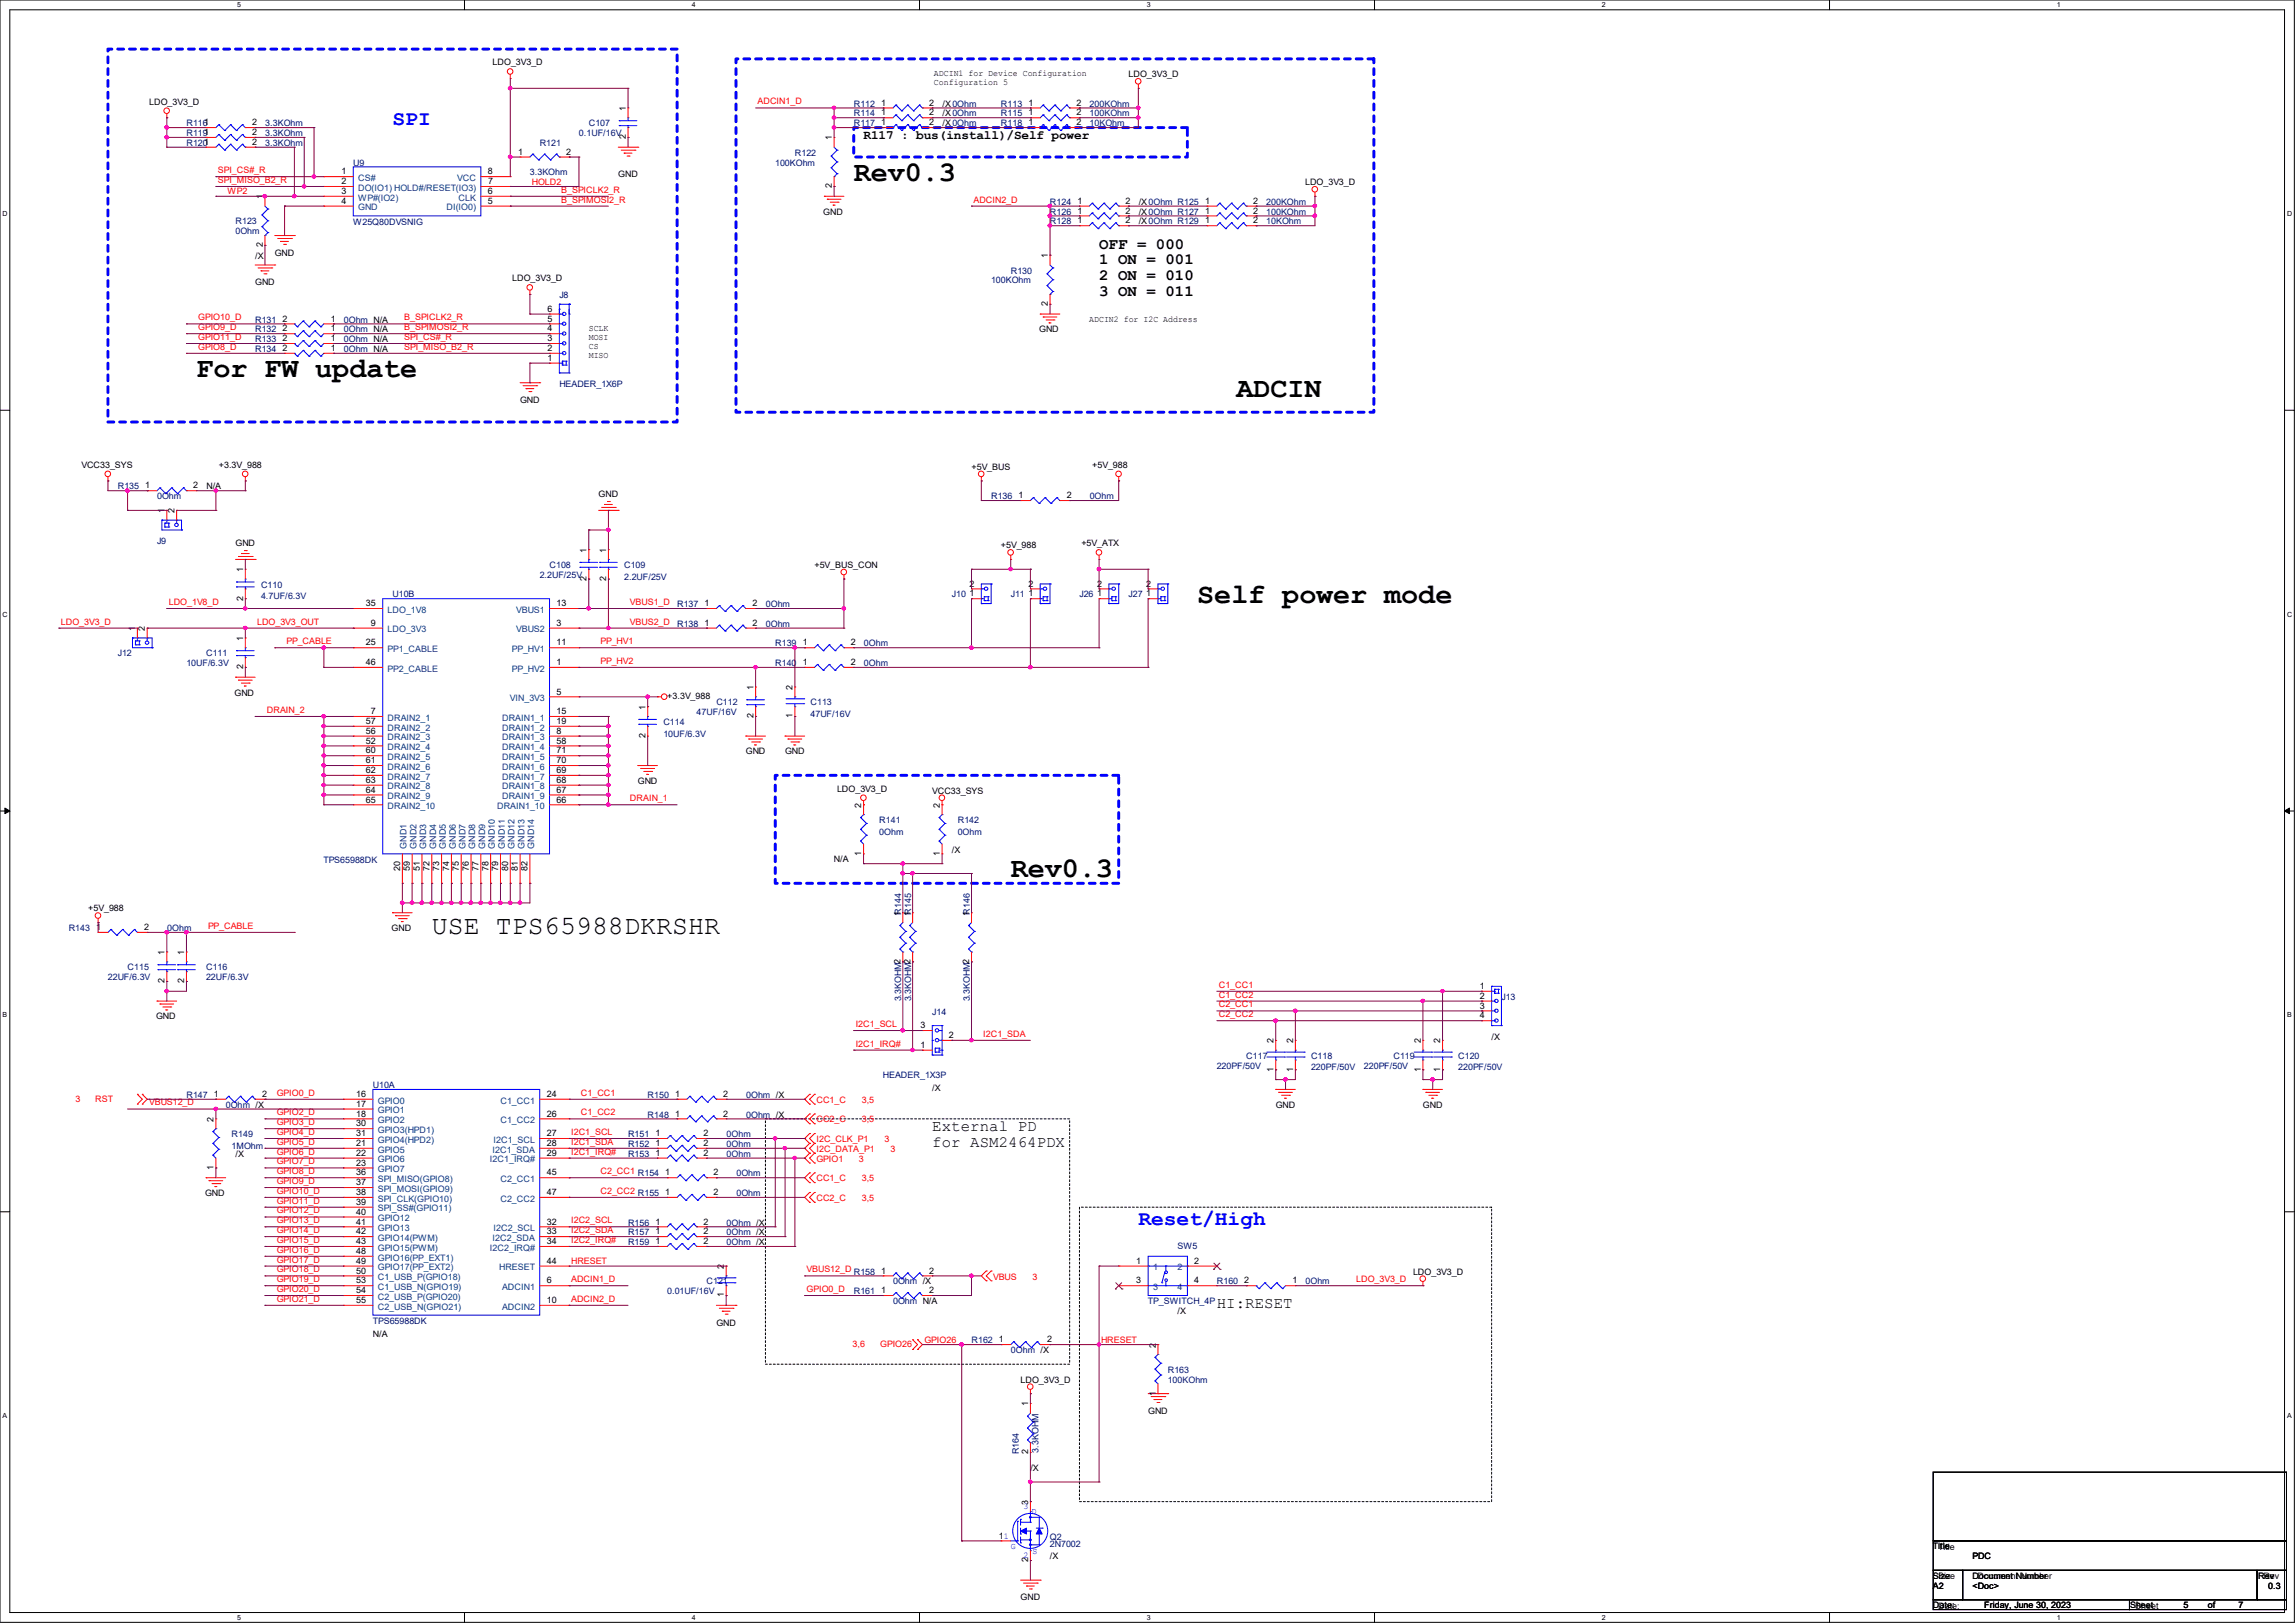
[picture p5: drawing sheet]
<svg xmlns="http://www.w3.org/2000/svg" width="297mm" height="210mm" viewBox="0 0 297 210" stroke-linecap="round" stroke-linejoin="round" font-family="sans-serif">
<defs><g id="words">
<g font-size="3.7">
<text x="110.5" y="23.4">Rev0.3</text>
<text x="25.4" y="48.8">For FW update</text>
<text x="160" y="51.3">ADCIN</text>
<text x="154.9" y="78">Self power mode</text>
<text x="130.8" y="113.5">Rev0.3</text>
</g>
<text font-size="3.4" x="55.9" y="120.8">USE TPS65988DKRSHR</text>
<g font-size="2.7" fill="#00f">
<text x="50.8" y="16.2">SPI</text>
<text x="147.3" y="158.5">Reset/High</text>
</g>
<g font-size="2">
<text x="142.2" y="32.2">OFF = 000</text>
<text x="142.2" y="34.2">1 ON = 001</text>
<text x="142.2" y="36.2">2 ON = 010</text>
<text x="142.2" y="38.3">3 ON = 011</text>
<text x="120.7" y="146.3">External PD</text>
<text x="120.7" y="148.4">for ASM2464PDX</text>
<text x="157.5" y="169.2">HI:RESET</text>
</g>
<text font-size="1.7" x="111.8" y="17.9">R117 : bus(install)/Self power</text>
<g font-size="1.1">
<text x="63.8" y="8.5">LDO_3V3_D</text>
<text x="120.9" y="9.8">ADCIN1 for Device Configuration</text>
<text x="120.9" y="11">Configuration 5</text>
<text x="146" y="10">LDO_3V3_D</text>
<text x="19.3" y="13.5">LDO_3V3_D</text>
<text x="32.6" y="17.5">2</text>
<text x="32.6" y="16.2">2</text>
<text x="81" y="14.4" transform="rotate(-90 81 14.4)">1</text>
<text x="114" y="16.2">1</text>
<text x="114" y="13.7">1</text>
<text x="114" y="14.9">1</text>
<text x="120.3" y="16.2">2</text>
<text x="120.3" y="13.7">2</text>
<text x="120.3" y="14.9">2</text>
<text x="122" y="16.3">/X0Ohm</text>
<text x="122" y="13.8">/X0Ohm</text>
<text x="122" y="15.1">/X0Ohm</text>
<text x="133.1" y="14.9">1</text>
<text x="133.1" y="16.2">1</text>
<text x="133.1" y="13.7">1</text>
<text x="139.3" y="14.9">2</text>
<text x="139.3" y="16.2">2</text>
<text x="139.3" y="13.7">2</text>
<text x="32.6" y="18.8">2</text>
<text x="44.2" y="22.6">1</text>
<text x="44.2" y="23.8">2</text>
<text x="63.1" y="22.6">8</text>
<text x="63.2" y="23.8">7</text>
<text x="67.1" y="20">1</text>
<text x="73.3" y="20">2</text>
<text x="80" y="22.9">GND</text>
<text x="81" y="18" transform="rotate(-90 81 18)">2</text>
<text x="107.7" y="18.2" transform="rotate(-90 107.7 18.2)">1</text>
<text x="168.9" y="24">LDO_3V3_D</text>
<text x="34" y="25.8" transform="rotate(-90 34 25.8)">1</text>
<text x="44.2" y="25.1">3</text>
<text x="44.2" y="26.4">4</text>
<text x="63.1" y="25.1">6</text>
<text x="63.1" y="26.4">5</text>
<text x="106.6" y="27.8">GND</text>
<text x="107.7" y="24.4" transform="rotate(-90 107.7 24.4)">2</text>
<text x="139.4" y="26.4">1</text>
<text x="139.4" y="27.6">1</text>
<text x="139.4" y="28.9">1</text>
<text x="145.7" y="26.4">2</text>
<text x="145.7" y="27.6">2</text>
<text x="145.7" y="28.9">2</text>
<text x="147.4" y="26.5">/X0Ohm R125</text>
<text x="147.4" y="27.8">/X0Ohm R127</text>
<text x="147.4" y="29">/X0Ohm R129</text>
<text x="156" y="28.9">1</text>
<text x="156" y="27.6">1</text>
<text x="156" y="26.4">1</text>
<text x="162.2" y="28.9">2</text>
<text x="162.2" y="27.6">2</text>
<text x="162.2" y="26.4">2</text>
<text x="33" y="33.5">/X</text>
<text x="34" y="32" transform="rotate(-90 34 32)">2</text>
<text x="35.6" y="33.1">GND</text>
<text x="135.6" y="33.4" transform="rotate(-90 135.6 33.4)">1</text>
<text x="33" y="36.9">GND</text>
<text x="36.6" y="41.6">2</text>
<text x="42.8" y="41.6">1</text>
<text x="66.3" y="36.4">LDO_3V3_D</text>
<text x="70.9" y="41.6">5</text>
<text x="70.9" y="40.3">6</text>
<text x="135.6" y="39.6" transform="rotate(-90 135.6 39.6)">2</text>
<text x="141" y="41.6">ADCIN2 for I2C Address</text>
<text x="36.6" y="45.4">2</text>
<text x="36.6" y="44.2">2</text>
<text x="36.6" y="42.9">2</text>
<text x="42.8" y="45.4">1</text>
<text x="42.8" y="44.2">1</text>
<text x="42.8" y="42.9">1</text>
<text x="70.9" y="46.7">1</text>
<text x="70.9" y="45.4">2</text>
<text x="70.9" y="42.9">4</text>
<text x="70.9" y="44.2">3</text>
<text x="76.2" y="42.9">SCLK</text>
<text x="76.2" y="44">MOSI</text>
<text x="76.2" y="45.2">CS</text>
<text x="76.2" y="46.3">MISO</text>
<text x="134.5" y="43">GND</text>
<text x="67.3" y="52.2">GND</text>
<text x="10.5" y="60.5">VCC33_SYS</text>
<text x="18.8" y="63.2">1</text>
<text x="25" y="63.2">2</text>
<text x="26.7" y="63.3">N/A</text>
<text x="28.3" y="60.5">+3.3V_988</text>
<text x="77.5" y="64.3">GND</text>
<text x="125.7" y="60.8">+5V_BUS</text>
<text x="131.8" y="64.5">1</text>
<text x="138" y="64.5">2</text>
<text x="141.3" y="60.5">+5V_988</text>
<text x="21.3" y="66.4" transform="rotate(-90 21.3 66.4)">1</text>
<text x="22.6" y="66.4" transform="rotate(-90 22.6 66.4)">2</text>
<text x="30.5" y="70.7">GND</text>
<text x="75.9" y="71.5" transform="rotate(-90 75.9 71.5)">1</text>
<text x="78.4" y="71.5" transform="rotate(-90 78.4 71.5)">1</text>
<text x="129.5" y="71">+5V_988</text>
<text x="140" y="70.7">+5V_ATX</text>
<text x="31.5" y="77.7" transform="rotate(-90 31.5 77.7)">2</text>
<text x="31.5" y="74" transform="rotate(-90 31.5 74)">1</text>
<text x="75.9" y="75.2" transform="rotate(-90 75.9 75.2)">2</text>
<text x="78.4" y="75.2" transform="rotate(-90 78.4 75.2)">2</text>
<text x="105.4" y="73.5">+5V_BUS_CON</text>
<text x="125.5" y="75.9">2</text>
<text x="125.5" y="77.2">1</text>
<text x="133.1" y="75.9">2</text>
<text x="133.1" y="77.2">1</text>
<text x="142" y="75.9">2</text>
<text x="142" y="77.2">1</text>
<text x="148.3" y="75.9">2</text>
<text x="148.3" y="77.2">1</text>
<text x="17.5" y="81.7" transform="rotate(-90 17.5 81.7)">1</text>
<text x="18.8" y="81.7" transform="rotate(-90 18.8 81.7)">2</text>
<text x="31.5" y="82.9" transform="rotate(-90 31.5 82.9)">1</text>
<text x="47.4" y="83.5">25</text>
<text x="47.4" y="78.4">35</text>
<text x="48" y="81">9</text>
<text x="72" y="78.4">13</text>
<text x="72" y="81">3</text>
<text x="72" y="83.5">11</text>
<text x="91.2" y="81">1</text>
<text x="91.2" y="78.4">1</text>
<text x="97.4" y="81">2</text>
<text x="97.4" y="78.4">2</text>
<text x="103.9" y="83.5">1</text>
<text x="110.1" y="83.5">2</text>
<text x="31.5" y="86.6" transform="rotate(-90 31.5 86.6)">2</text>
<text x="47.4" y="86.1">46</text>
<text x="72" y="86.1">1</text>
<text x="72" y="89.9">5</text>
<text x="97.5" y="89.3" transform="rotate(-90 97.5 89.3)">1</text>
<text x="102.6" y="89.3" transform="rotate(-90 102.6 89.3)">2</text>
<text x="103.9" y="86.1">1</text>
<text x="110.1" y="86.1">2</text>
<text x="30.4" y="90">GND</text>
<text x="47.4" y="93.7">57</text>
<text x="47.4" y="95">56</text>
<text x="48" y="92.4">7</text>
<text x="72" y="95">8</text>
<text x="72" y="92.4">15</text>
<text x="72" y="93.7">19</text>
<text x="83.5" y="95.5" transform="rotate(-90 83.5 95.5)">2</text>
<text x="83.5" y="91.8" transform="rotate(-90 83.5 91.8)">1</text>
<text x="86.4" y="90.5">+3.3V_988</text>
<text x="97.5" y="93" transform="rotate(-90 97.5 93)">2</text>
<text x="102.6" y="93" transform="rotate(-90 102.6 93)">1</text>
<text x="47.4" y="97.5">60</text>
<text x="47.4" y="98.8">61</text>
<text x="47.4" y="100">62</text>
<text x="47.4" y="101.3">63</text>
<text x="47.4" y="96.2">52</text>
<text x="72" y="101.3">68</text>
<text x="72" y="100">69</text>
<text x="72" y="98.8">70</text>
<text x="72" y="97.5">71</text>
<text x="72" y="96.2">58</text>
<text x="82.5" y="101.4">GND</text>
<text x="96.5" y="97.6">GND</text>
<text x="101.6" y="97.6">GND</text>
<text x="47.4" y="102.6">64</text>
<text x="47.4" y="103.8">65</text>
<text x="72" y="102.6">67</text>
<text x="72" y="103.8">66</text>
<text x="108.3" y="102.4">LDO_3V3_D</text>
<text x="111.5" y="104.5" transform="rotate(-90 111.5 104.5)">2</text>
<text x="120.6" y="102.7">VCC33_SYS</text>
<text x="121.6" y="104.5" transform="rotate(-90 121.6 104.5)">2</text>
<text x="51.8" y="112.7" transform="rotate(-90 51.8 112.7)">20</text>
<text x="53" y="112.7" transform="rotate(-90 53 112.7)">59</text>
<text x="54.3" y="112.7" transform="rotate(-90 54.3 112.7)">51</text>
<text x="55.6" y="112.7" transform="rotate(-90 55.6 112.7)">72</text>
<text x="56.9" y="112.7" transform="rotate(-90 56.9 112.7)">73</text>
<text x="58.1" y="112.7" transform="rotate(-90 58.1 112.7)">74</text>
<text x="59.4" y="112.7" transform="rotate(-90 59.4 112.7)">75</text>
<text x="60.7" y="112.7" transform="rotate(-90 60.7 112.7)">76</text>
<text x="61.9" y="112.7" transform="rotate(-90 61.9 112.7)">77</text>
<text x="63.2" y="112.7" transform="rotate(-90 63.2 112.7)">78</text>
<text x="64.5" y="112.7" transform="rotate(-90 64.5 112.7)">79</text>
<text x="65.7" y="112.7" transform="rotate(-90 65.7 112.7)">80</text>
<text x="67" y="112.7" transform="rotate(-90 67 112.7)">81</text>
<text x="68.3" y="112.7" transform="rotate(-90 68.3 112.7)">82</text>
<text x="107.9" y="111.6">N/A</text>
<text x="111.5" y="110.7" transform="rotate(-90 111.5 110.7)">1</text>
<text x="121.6" y="110.7" transform="rotate(-90 121.6 110.7)">1</text>
<text x="123.2" y="110.3">/X</text>
<text x="11.4" y="117.9">+5V_988</text>
<text x="116.5" y="118.5" transform="rotate(-90 116.5 118.5)">1</text>
<text x="117.8" y="118.5" transform="rotate(-90 117.8 118.5)">1</text>
<text x="125.4" y="118.5" transform="rotate(-90 125.4 118.5)">1</text>
<text x="12.4" y="120.4">1</text>
<text x="18.7" y="120.4">2</text>
<text x="21.3" y="123.6" transform="rotate(-90 21.3 123.6)">1</text>
<text x="23.8" y="123.6" transform="rotate(-90 23.8 123.6)">1</text>
<text x="50.7" y="120.5">GND</text>
<text x="20.2" y="131.9">GND</text>
<text x="21.3" y="127.3" transform="rotate(-90 21.3 127.3)">2</text>
<text x="23.8" y="127.3" transform="rotate(-90 23.8 127.3)">2</text>
<text x="191.5" y="128">1</text>
<text x="191.5" y="129.2">2</text>
<text x="191.5" y="130.5">3</text>
<text x="191.5" y="131.8">4</text>
<text x="119.1" y="135.6">1</text>
<text x="119.1" y="133.1">3</text>
<text x="122.8" y="134.3">2</text>
<text x="164.8" y="135" transform="rotate(-90 164.8 135)">2</text>
<text x="167.3" y="135" transform="rotate(-90 167.3 135)">2</text>
<text x="183.9" y="135" transform="rotate(-90 183.9 135)">2</text>
<text x="186.4" y="135" transform="rotate(-90 186.4 135)">2</text>
<text x="193" y="134.6">/X</text>
<text x="27.7" y="141.9">1</text>
<text x="33.9" y="141.9">2</text>
<text x="46.1" y="141.9">16</text>
<text x="46.1" y="143.2">17</text>
<text x="70.8" y="141.9">24</text>
<text x="87.4" y="141.9">1</text>
<text x="93.6" y="141.9">2</text>
<text x="120.6" y="141.2">/X</text>
<text x="164.8" y="138.7" transform="rotate(-90 164.8 138.7)">1</text>
<text x="165.1" y="143.3">GND</text>
<text x="167.3" y="138.7" transform="rotate(-90 167.3 138.7)">1</text>
<text x="183.9" y="138.7" transform="rotate(-90 183.9 138.7)">1</text>
<text x="184.1" y="143.3">GND</text>
<text x="186.4" y="138.7" transform="rotate(-90 186.4 138.7)">1</text>
<text x="27.6" y="145.2" transform="rotate(-90 27.6 145.2)">2</text>
<text x="30.5" y="149.7">/X</text>
<text x="46.1" y="144.5">18</text>
<text x="46.1" y="148.3">21</text>
<text x="46.1" y="149.6">22</text>
<text x="46.1" y="147">31</text>
<text x="46.1" y="145.8">30</text>
<text x="70.8" y="144.5">26</text>
<text x="70.8" y="147">27</text>
<text x="70.8" y="148.3">28</text>
<text x="70.8" y="149.6">29</text>
<text x="84.8" y="147">1</text>
<text x="84.8" y="149.6">1</text>
<text x="84.8" y="148.3">1</text>
<text x="87.4" y="144.5">1</text>
<text x="91.1" y="147">2</text>
<text x="91.1" y="149.6">2</text>
<text x="91.1" y="148.3">2</text>
<text x="93.6" y="144.5">2</text>
<text x="26.5" y="154.8">GND</text>
<text x="27.6" y="151.4" transform="rotate(-90 27.6 151.4)">1</text>
<text x="46.1" y="150.8">23</text>
<text x="46.1" y="155.9">39</text>
<text x="46.1" y="154.6">38</text>
<text x="46.1" y="153.4">37</text>
<text x="46.1" y="152.1">36</text>
<text x="70.8" y="152.1">45</text>
<text x="70.8" y="154.6">47</text>
<text x="86.1" y="152.1">1</text>
<text x="86.1" y="154.6">1</text>
<text x="92.3" y="152.1">2</text>
<text x="92.3" y="154.6">2</text>
<text x="46.1" y="159.7">42</text>
<text x="46.1" y="158.5">41</text>
<text x="46.1" y="157.2">40</text>
<text x="46.1" y="161">43</text>
<text x="70.8" y="158.5">32</text>
<text x="70.8" y="159.7">33</text>
<text x="70.8" y="161">34</text>
<text x="84.8" y="161">1</text>
<text x="84.8" y="158.5">1</text>
<text x="84.8" y="159.7">1</text>
<text x="91.1" y="161">2</text>
<text x="91.1" y="158.5">2</text>
<text x="91.1" y="159.7">2</text>
<text x="46.1" y="167.3">54</text>
<text x="46.1" y="166.1">53</text>
<text x="46.1" y="164.8">50</text>
<text x="46.1" y="163.5">49</text>
<text x="46.1" y="162.3">48</text>
<text x="70.8" y="166.1">6</text>
<text x="70.8" y="163.5">44</text>
<text x="93.7" y="167.9" transform="rotate(-90 93.7 167.9)">1</text>
<text x="93.7" y="164.2" transform="rotate(-90 93.7 164.2)">2</text>
<text x="114" y="164.8">1</text>
<text x="114" y="167.3">1</text>
<text x="120.3" y="164.8">2</text>
<text x="120.3" y="167.3">2</text>
<text x="147.1" y="163.5">1</text>
<text x="147.1" y="166.1">3</text>
<text x="154.6" y="166.1">4</text>
<text x="154.6" y="163.5">2</text>
<text x="161" y="166.1">2</text>
<text x="167.3" y="166.1">1</text>
<text x="182.9" y="164.9">LDO_3V3_D</text>
<text x="46.1" y="168.6">55</text>
<text x="48.3" y="173">N/A</text>
<text x="70.8" y="168.6">10</text>
<text x="92.7" y="171.5">GND</text>
<text x="129.3" y="173.7">1</text>
<text x="135.5" y="173.7">2</text>
<text x="152.4" y="170">/X</text>
<text x="132.1" y="178.9">LDO_3V3_D</text>
<text x="149.6" y="174.4" transform="rotate(-90 149.6 174.4)">2</text>
<text x="133.1" y="182" transform="rotate(-90 133.1 182)">1</text>
<text x="148.6" y="183">GND</text>
<text x="149.6" y="180.6" transform="rotate(-90 149.6 180.6)">1</text>
<text x="133.1" y="188.2" transform="rotate(-90 133.1 188.2)">2</text>
<text x="133.3" y="190.3">/X</text>
<text x="133.1" y="194.7" transform="rotate(-90 133.1 194.7)">3</text>
<text x="129.3" y="199.1">11</text>
<text x="133.1" y="202.2" transform="rotate(-90 133.1 202.2)">2</text>
<text x="135.9" y="201.8">/X</text>
<text x="250.2" y="200.5">Title</text>
<text x="250.8" y="200.6">Title</text>
<text x="255.3" y="201.8">PDC</text>
<text x="132.1" y="207.1">GND</text>
<text x="250.2" y="205.6">A2</text>
<text x="250.2" y="204.3">Size</text>
<text x="250.2" y="208.1">Date:</text>
<text x="250.8" y="204.4">Size</text>
<text x="250.8" y="208.2">Date:</text>
<text x="255.3" y="204.3">Document Number</text>
<text x="255.3" y="205.6">&lt;Doc&gt;</text>
<text x="255.9" y="204.4">Document Number</text>
<text x="256.8" y="208.1">Friday, June 30, 2023</text>
<text x="275.7" y="208.1">Sheet</text>
<text x="276.3" y="208.2">Sheet</text>
<text x="282.6" y="208.1">5</text>
<text x="285.7" y="208.1">of</text>
<text x="289.7" y="208.1">7</text>
<text x="292.3" y="204.3">Rev</text>
<text x="292.9" y="204.4">Rev</text>
<text x="293.5" y="205.6">0.3</text>
</g>
<g font-size="1.1" fill="#000080">
<text x="24.1" y="17.6">R1191</text>
<text x="24.1" y="16.3">R1161</text>
<text x="34.3" y="17.6">3.3KOhm</text>
<text x="34.3" y="16.3">3.3KOhm</text>
<text x="74.9" y="17.6">0.1UF/16V</text>
<text x="76.2" y="16.3">C107</text>
<text x="110.5" y="16.3">R117</text>
<text x="110.5" y="13.8">R112</text>
<text x="110.5" y="15.1">R114</text>
<text x="129.5" y="15.1">R115</text>
<text x="129.5" y="16.3">R118</text>
<text x="129.5" y="13.8">R113</text>
<text x="141" y="15.1">100KOhm</text>
<text x="141" y="16.3">10KOhm</text>
<text x="141" y="13.8">200KOhm</text>
<text x="24.1" y="18.9">R1201</text>
<text x="34.3" y="18.9">3.3KOhm</text>
<text x="45.7" y="21.4">U9</text>
<text x="68.6" y="22.7">3.3KOhm</text>
<text x="69.8" y="18.9">R121</text>
<text x="100.3" y="21.4">100KOhm</text>
<text x="102.9" y="20.2">R122</text>
<text x="30.5" y="29">R123</text>
<text x="45.7" y="29.1">W25Q80DVSNIG</text>
<text x="135.9" y="26.5">R124</text>
<text x="135.9" y="27.8">R126</text>
<text x="135.9" y="29">R128</text>
<text x="163.9" y="29">10KOhm</text>
<text x="163.9" y="27.8">100KOhm</text>
<text x="163.9" y="26.5">200KOhm</text>
<text x="30.5" y="30.3">0Ohm</text>
<text x="130.8" y="35.4">R130</text>
<text x="33" y="41.7">R131</text>
<text x="44.5" y="41.7">0Ohm N/A</text>
<text x="72.4" y="38.6">J8</text>
<text x="128.3" y="36.7">100KOhm</text>
<text x="33" y="45.6">R134</text>
<text x="33" y="44.3">R133</text>
<text x="33" y="43">R132</text>
<text x="44.5" y="45.6">0Ohm N/A</text>
<text x="44.5" y="44.3">0Ohm N/A</text>
<text x="44.5" y="43">0Ohm N/A</text>
<text x="72.4" y="50.1">HEADER_1X6P</text>
<text x="15.2" y="63.3">R135</text>
<text x="20.3" y="64.6">0Ohm</text>
<text x="128.3" y="64.6">R136</text>
<text x="141" y="64.6">0Ohm</text>
<text x="20.3" y="70.4">J9</text>
<text x="33.8" y="76">C110</text>
<text x="33.8" y="77.6">4.7UF/6.3V</text>
<text x="50.8" y="77.3">U10B</text>
<text x="69.8" y="74.8">2.2UF/25V</text>
<text x="71.1" y="73.5">C108</text>
<text x="80.8" y="73.5">C109</text>
<text x="80.8" y="75">2.2UF/25V</text>
<text x="123.2" y="77.3">J10</text>
<text x="130.8" y="77.3">J11</text>
<text x="139.7" y="77.3">J26</text>
<text x="146" y="77.3">J27</text>
<text x="87.6" y="81.1">R138</text>
<text x="87.6" y="78.6">R137</text>
<text x="99.1" y="81.1">0Ohm</text>
<text x="99.1" y="78.6">0Ohm</text>
<text x="100.3" y="83.7">R139</text>
<text x="111.8" y="83.7">0Ohm</text>
<text x="15.2" y="84.9">J12</text>
<text x="24.1" y="86.2">10UF/6.3V</text>
<text x="26.7" y="84.9">C111</text>
<text x="100.3" y="86.2">R140</text>
<text x="111.8" y="86.2">0Ohm</text>
<text x="85.8" y="93.8">C114</text>
<text x="85.8" y="95.3">10UF/6.3V</text>
<text x="90.2" y="92.5">47UF/16V</text>
<text x="92.7" y="91.3">C112</text>
<text x="104.9" y="91.3">C113</text>
<text x="104.9" y="92.8">47UF/16V</text>
<text x="113.8" y="106.5">R141</text>
<text x="123.9" y="106.5">R142</text>
<text x="41.9" y="111.6">TPS65988DK</text>
<text x="113.8" y="108">0Ohm</text>
<text x="123.9" y="108">0Ohm</text>
<text x="116.6" y="118.4" transform="rotate(-90 116.6 118.4)">R144</text>
<text x="117.9" y="118.4" transform="rotate(-90 117.9 118.4)">R145</text>
<text x="125.5" y="118.4" transform="rotate(-90 125.5 118.4)">R146</text>
<text x="8.9" y="120.5">R143</text>
<text x="16.5" y="125.6">C115</text>
<text x="21.7" y="120.5">0Ohm</text>
<text x="26.7" y="125.6">C116</text>
<text x="14" y="126.8">22UF/6.3V</text>
<text x="26.7" y="126.8">22UF/6.3V</text>
<text x="116.6" y="129.6" transform="rotate(-90 116.6 129.6)">3.3KOHM2</text>
<text x="117.9" y="129.6" transform="rotate(-90 117.9 129.6)">3.3KOHM2</text>
<text x="120.6" y="131.3">J14</text>
<text x="125.5" y="129.6" transform="rotate(-90 125.5 129.6)">3.3KOHM2</text>
<text x="194.3" y="129.4">J13</text>
<text x="161.3" y="137">C117</text>
<text x="169.7" y="137">C118</text>
<text x="180.3" y="137">C119</text>
<text x="188.7" y="137">C120</text>
<text x="24.1" y="142.1">R147</text>
<text x="29.2" y="143.3">0Ohm /X</text>
<text x="48.3" y="140.8">U10A</text>
<text x="83.8" y="142.1">R150</text>
<text x="96.6" y="142.1">0Ohm /X</text>
<text x="114.3" y="139.5">HEADER_1X3P</text>
<text x="157.5" y="138.3">220PF/50V</text>
<text x="169.7" y="138.5">220PF/50V</text>
<text x="176.5" y="138.3">220PF/50V</text>
<text x="188.7" y="138.5">220PF/50V</text>
<text x="30" y="147.2">R149</text>
<text x="30" y="148.7">1MOhm</text>
<text x="81.3" y="147.2">R151</text>
<text x="81.3" y="149.7">R153</text>
<text x="81.3" y="148.4">R152</text>
<text x="83.8" y="144.6">R148</text>
<text x="94" y="147.2">0Ohm</text>
<text x="94" y="149.7">0Ohm</text>
<text x="94" y="148.4">0Ohm</text>
<text x="96.6" y="144.6">0Ohm /X</text>
<text x="82.5" y="152.2">R154</text>
<text x="82.5" y="154.8">R155</text>
<text x="95.3" y="152.2">0Ohm</text>
<text x="95.3" y="154.8">0Ohm</text>
<text x="81.3" y="161.1">R159</text>
<text x="81.3" y="158.6">R156</text>
<text x="81.3" y="159.9">R157</text>
<text x="94" y="161.1">0Ohm /X</text>
<text x="94" y="158.6">0Ohm /X</text>
<text x="94" y="159.9">0Ohm /X</text>
<text x="152.4" y="161.6">SW5</text>
<text x="86.3" y="167.5">0.01UF/16V</text>
<text x="91.4" y="166.2">C121</text>
<text x="110.5" y="164.9">R158</text>
<text x="110.5" y="167.5">R161</text>
<text x="115.6" y="166.2">0Ohm /X</text>
<text x="157.5" y="166.2">R160</text>
<text x="169" y="166.2">0Ohm</text>
<text x="48.3" y="171.3">TPS65988DK</text>
<text x="115.6" y="168.7">0Ohm N/A</text>
<text x="125.7" y="173.8">R162</text>
<text x="148.6" y="168.8">TP_SWITCH_4P</text>
<text x="130.8" y="175.1">0Ohm /X</text>
<text x="151.1" y="177.6">R163</text>
<text x="151.1" y="178.9">100KOhm</text>
<text x="131.9" y="188.2" transform="rotate(-90 131.9 188.2)">R164</text>
<text x="134.4" y="188" transform="rotate(-90 134.4 188)">3.3KOHM</text>
<text x="135.9" y="199.2">Q2</text>
<text x="135.9" y="200.2">2N7002</text>
</g>
<g font-size="1.1" fill="#f00">
<text x="98" y="13.5">ADCIN1_D</text>
<text x="28.2" y="22.4">SPI_CS#_R</text>
<text x="28.2" y="23.7">SPI_MISO_B2_R</text>
<text x="68.8" y="23.9">HOLD2</text>
<text x="29.5" y="25.1">WP2</text>
<text x="72.6" y="24.9">B_SPICLK2_R</text>
<text x="72.6" y="26.2">B_SPIMOSI2_R</text>
<text x="126" y="26.2">ADCIN2_D</text>
<text x="25.7" y="41.4">GPIO10_D</text>
<text x="52.3" y="41.4">B_SPICLK2_R</text>
<text x="25.7" y="45.3">GPIO8_D</text>
<text x="25.7" y="42.7">GPIO9_D</text>
<text x="25.7" y="44">GPIO11_D</text>
<text x="52.3" y="44">SPI_CS#_R</text>
<text x="52.3" y="45.3">SPI_MISO_B2_R</text>
<text x="52.3" y="42.7">B_SPIMOSI2_R</text>
<text x="7.9" y="80.8">LDO_3V3_D</text>
<text x="21.8" y="78.3">LDO_1V8_D</text>
<text x="33.3" y="80.8">LDO_3V3_OUT</text>
<text x="37.1" y="83.4">PP_CABLE</text>
<text x="77.7" y="83.4">PP_HV1</text>
<text x="81.5" y="78.3">VBUS1_D</text>
<text x="81.5" y="80.8">VBUS2_D</text>
<text x="77.7" y="85.9">PP_HV2</text>
<text x="34.5" y="92.2">DRAIN_2</text>
<text x="81.5" y="103.7">DRAIN_1</text>
<text x="26.9" y="120.2">PP_CABLE</text>
<text x="157.7" y="129.1">C1_CC2</text>
<text x="157.7" y="127.8">C1_CC1</text>
<text x="157.7" y="131.6">C2_CC2</text>
<text x="157.7" y="130.3">C2_CC1</text>
<text x="110.7" y="135.4">I2C1_IRQ#</text>
<text x="110.7" y="132.9">I2C1_SCL</text>
<text x="127.3" y="134.2">I2C1_SDA</text>
<text x="9.8" y="142.6">3</text>
<text x="12.3" y="142.6">RST</text>
<text x="19.3" y="143">VBUS12_D</text>
<text x="35.8" y="141.8">GPIO0_D</text>
<text x="75.2" y="141.8">C1_CC1</text>
<text x="105.7" y="142.7">CC1_C</text>
<text x="111.5" y="142.7">3,5</text>
<text x="35.8" y="144.3">GPIO2_D</text>
<text x="35.8" y="145.6">GPIO3_D</text>
<text x="35.8" y="146.9">GPIO4_D</text>
<text x="35.8" y="148.1">GPIO5_D</text>
<text x="35.8" y="149.4">GPIO6_D</text>
<text x="73.9" y="146.9">I2C1_SCL</text>
<text x="73.9" y="148.1">I2C1_SDA</text>
<text x="73.9" y="149.4">I2C1_IRQ#</text>
<text x="75.2" y="144.3">C1_CC2</text>
<text x="105.7" y="149.1">I2C_DATA_P1</text>
<text x="105.7" y="147.8">I2C_CLK_P1</text>
<text x="105.7" y="145.3">CC2_C</text>
<text x="111.5" y="145.3">3,5</text>
<text x="114.5" y="147.8">3</text>
<text x="115.2" y="149.1">3</text>
<text x="35.8" y="150.7">GPIO7_D</text>
<text x="35.8" y="151.9">GPIO8_D</text>
<text x="35.8" y="153.2">GPIO9_D</text>
<text x="35.8" y="154.5">GPIO10_D</text>
<text x="35.8" y="155.7">GPIO11_D</text>
<text x="77.7" y="154.5">C2_CC2</text>
<text x="77.7" y="151.9">C2_CC1</text>
<text x="105.7" y="150.3">GPIO1</text>
<text x="105.7" y="152.9">CC1_C</text>
<text x="105.7" y="155.4">CC2_C</text>
<text x="111.2" y="150.3">3</text>
<text x="111.5" y="152.9">3,5</text>
<text x="111.5" y="155.4">3,5</text>
<text x="35.8" y="157">GPIO12_D</text>
<text x="35.8" y="158.3">GPIO13_D</text>
<text x="35.8" y="159.6">GPIO14_D</text>
<text x="35.8" y="160.8">GPIO15_D</text>
<text x="73.9" y="158.3">I2C2_SCL</text>
<text x="73.9" y="159.6">I2C2_SDA</text>
<text x="73.9" y="160.8">I2C2_IRQ#</text>
<text x="35.8" y="164.6">GPIO18_D</text>
<text x="35.8" y="165.9">GPIO19_D</text>
<text x="35.8" y="167.2">GPIO20_D</text>
<text x="35.8" y="162.1">GPIO16_D</text>
<text x="35.8" y="163.4">GPIO17_D</text>
<text x="73.9" y="163.6">HRESET</text>
<text x="73.9" y="165.9">ADCIN1_D</text>
<text x="104.4" y="164.6">VBUS12_D</text>
<text x="104.4" y="167.2">GPIO0_D</text>
<text x="128.5" y="165.6">VBUS</text>
<text x="133.6" y="165.6">3</text>
<text x="175.5" y="165.9">LDO_3V3_D</text>
<text x="35.8" y="168.4">GPIO21_D</text>
<text x="73.9" y="168.4">ADCIN2_D</text>
<text x="119.6" y="173.7">GPIO26</text>
<text x="142.5" y="173.7">HRESET</text>
<text x="110.3" y="174.3">3,6</text>
<text x="113.9" y="174.3">GPIO26</text>
</g>
<g font-size="1.1" fill="#004080">
<text x="46.4" y="23.4">CS#</text>
<text x="59.2" y="23.4">VCC</text>
<text x="46.4" y="24.7">DO(IO1) HOLD#/RESET(IO3)</text>
<text x="46.4" y="26">WP#(IO2)</text>
<text x="46.4" y="27.2">GND</text>
<text x="57.8" y="27.2">DI(IO0)</text>
<text x="59.3" y="26">CLK</text>
<text x="50.2" y="81.8">LDO_3V3</text>
<text x="50.2" y="79.3">LDO_1V8</text>
<text x="66.8" y="79.3">VBUS1</text>
<text x="66.8" y="81.8">VBUS2</text>
<text x="50.2" y="84.4">PP1_CABLE</text>
<text x="50.2" y="86.9">PP2_CABLE</text>
<text x="66.3" y="84.4">PP_HV1</text>
<text x="66.3" y="86.9">PP_HV2</text>
<text x="50.2" y="94.5">DRAIN2_2</text>
<text x="50.2" y="93.3">DRAIN2_1</text>
<text x="50.2" y="95.8">DRAIN2_3</text>
<text x="65" y="95.8">DRAIN1_3</text>
<text x="65" y="93.3">DRAIN1_1</text>
<text x="65" y="94.5">DRAIN1_2</text>
<text x="66" y="90.7">VIN_3V3</text>
<text x="50.2" y="98.3">DRAIN2_5</text>
<text x="50.2" y="99.6">DRAIN2_6</text>
<text x="50.2" y="100.9">DRAIN2_7</text>
<text x="50.2" y="97.1">DRAIN2_4</text>
<text x="65" y="100.9">DRAIN1_7</text>
<text x="65" y="99.6">DRAIN1_6</text>
<text x="65" y="98.3">DRAIN1_5</text>
<text x="65" y="97.1">DRAIN1_4</text>
<text x="50.2" y="102.2">DRAIN2_8</text>
<text x="50.2" y="103.4">DRAIN2_9</text>
<text x="50.2" y="104.7">DRAIN2_10</text>
<text x="64.3" y="104.7">DRAIN1_10</text>
<text x="65" y="103.4">DRAIN1_9</text>
<text x="65" y="102.2">DRAIN1_8</text>
<text x="52.6" y="109.9" transform="rotate(-90 52.6 109.9)">GND1</text>
<text x="53.9" y="109.9" transform="rotate(-90 53.9 109.9)">GND2</text>
<text x="55.2" y="109.9" transform="rotate(-90 55.2 109.9)">GND3</text>
<text x="56.4" y="109.9" transform="rotate(-90 56.4 109.9)">GND4</text>
<text x="57.7" y="109.9" transform="rotate(-90 57.7 109.9)">GND5</text>
<text x="59" y="109.9" transform="rotate(-90 59 109.9)">GND6</text>
<text x="60.2" y="109.9" transform="rotate(-90 60.2 109.9)">GND7</text>
<text x="61.5" y="109.9" transform="rotate(-90 61.5 109.9)">GND8</text>
<text x="62.8" y="109.9" transform="rotate(-90 62.8 109.9)">GND9</text>
<text x="64.1" y="109.9" transform="rotate(-90 64.1 109.9)">GND10</text>
<text x="65.3" y="109.9" transform="rotate(-90 65.3 109.9)">GND11</text>
<text x="66.6" y="109.9" transform="rotate(-90 66.6 109.9)">GND12</text>
<text x="67.9" y="109.9" transform="rotate(-90 67.9 109.9)">GND13</text>
<text x="69.1" y="109.9" transform="rotate(-90 69.1 109.9)">GND14</text>
<text x="48.9" y="142.8">GPIO0</text>
<text x="64.8" y="142.8">C1_CC1</text>
<text x="48.9" y="144.1">GPIO1</text>
<text x="48.9" y="145.3">GPIO2</text>
<text x="48.9" y="149.1">GPIO5</text>
<text x="48.9" y="147.9">GPIO4(HPD2)</text>
<text x="48.9" y="146.6">GPIO3(HPD1)</text>
<text x="63.8" y="149.1">I2C1_SDA</text>
<text x="63.9" y="147.9">I2C1_SCL</text>
<text x="64.8" y="145.3">C1_CC2</text>
<text x="48.9" y="150.4">GPIO6</text>
<text x="48.9" y="151.7">GPIO7</text>
<text x="48.9" y="155.5">SPI_CLK(GPIO10)</text>
<text x="48.9" y="154.2">SPI_MOSI(GPIO9)</text>
<text x="48.9" y="153">SPI_MISO(GPIO8)</text>
<text x="63.4" y="150.4">I2C1_IRQ#</text>
<text x="64.8" y="153">C2_CC1</text>
<text x="64.8" y="155.5">C2_CC2</text>
<text x="48.9" y="160.6">GPIO14(PWM)</text>
<text x="48.9" y="159.3">GPIO13</text>
<text x="48.9" y="158">GPIO12</text>
<text x="48.9" y="156.8">SPI_SS#(GPIO11)</text>
<text x="48.9" y="161.8">GPIO15(PWM)</text>
<text x="63.4" y="161.8">I2C2_IRQ#</text>
<text x="63.8" y="160.6">I2C2_SDA</text>
<text x="63.9" y="159.3">I2C2_SCL</text>
<text x="48.9" y="166.9">C1_USB_N(GPIO19)</text>
<text x="48.9" y="165.7">C1_USB_P(GPIO18)</text>
<text x="48.9" y="164.4">GPIO17(PP_EXT2)</text>
<text x="48.9" y="163.1">GPIO16(PP_EXT1)</text>
<text x="64.6" y="164.4">HRESET</text>
<text x="65" y="166.9">ADCIN1</text>
<text x="149.2" y="164.4">1</text>
<text x="149.2" y="166.9">3</text>
<text x="152.4" y="166.9">4</text>
<text x="152.4" y="164.4">2</text>
<text x="48.9" y="169.5">C2_USB_N(GPIO21)</text>
<text x="48.9" y="168.2">C2_USB_P(GPIO20)</text>
<text x="65" y="169.5">ADCIN2</text>
</g>
<g font-size="1.1" fill="#00f">
<text x="132.5" y="195.3">3</text>
<text x="133.5" y="195.9">D</text>
<text x="130.8" y="200.5">G</text>
<text x="132.5" y="201.6">2</text>
<text x="133.6" y="201.1">S</text>
</g>
<g font-size=".9">
<text x="30.7" y=".9">5</text>
<text x="89.5" y=".9">4</text>
<text x="148.4" y=".9">3</text>
<text x="207.3" y=".9">2</text>
<text x="266.2" y=".9">1</text>
<text x=".3" y="28">D</text>
<text x="296" y="28">D</text>
<text x=".3" y="79.8">C</text>
<text x="296" y="79.8">C</text>
<text x=".3" y="131.7">B</text>
<text x="296" y="131.7">B</text>
<text x=".3" y="183.5">A</text>
<text x="296" y="183.5">A</text>
<text x="30.7" y="209.6">5</text>
<text x="89.5" y="209.6">4</text>
<text x="148.4" y="209.6">3</text>
<text x="207.3" y="209.6">2</text>
<text x="266.2" y="209.6">1</text>
</g>
</g></defs>
<path d="M0 0h296.9v209.9h-296.9zM1.3 1.3h294.4v207.4h-294.4z" fill="none" stroke="#000" stroke-width=".13"/>
<g fill="#fff">
<path d="M30.7 .1h.5v1h-.5z"/>
<path d="M30.7 208.8h.5v1h-.5z"/>
</g>
<path d="M60.1 0v1.3M60.1 208.7v1.2" fill="none" stroke="#000" stroke-width=".13"/>
<g fill="#fff">
<path d="M89.5 .1h.5v1h-.5z"/>
<path d="M89.5 208.8h.5v1h-.5z"/>
</g>
<path d="M119 0v1.3M119 208.7v1.2" fill="none" stroke="#000" stroke-width=".13"/>
<g fill="#fff">
<path d="M148.4 .1h.5v1h-.5z"/>
<path d="M148.4 208.8h.5v1h-.5z"/>
</g>
<path d="M177.9 0v1.3M177.9 208.7v1.2" fill="none" stroke="#000" stroke-width=".13"/>
<g fill="#fff">
<path d="M207.3 .1h.5v1h-.5z"/>
<path d="M207.3 208.8h.5v1h-.5z"/>
</g>
<path d="M236.8 0v1.3M236.8 208.7v1.2" fill="none" stroke="#000" stroke-width=".13"/>
<g fill="#fff">
<path d="M266.2 .1h.5v1h-.5z"/>
<path d="M266.2 208.8h.5v1h-.5z"/>
<path d="M.3 27.2h.7v1h-.7z"/>
<path d="M296 27.2h.6v1h-.6z"/>
<path d="M.3 79h.7v1h-.7z"/>
<path d="M296 79h.6v1h-.6z"/>
</g>
<path d="M0 53.1h1.3M295.7 53.1h1.2" fill="none" stroke="#000" stroke-width=".13"/>
<g fill="#fff">
<path d="M.3 130.9h.6v1h-.6z"/>
<path d="M296 130.9h.6v1h-.6z"/>
</g>
<path d="M0 104.9h1.3M295.7 104.9h1.2" fill="none" stroke="#000" stroke-width=".13"/>
<path d="M.6 104.6l.7 .3-.7 .4zM295.7 104.9l.6-.3v.7z" fill="#000" stroke="#000" stroke-width=".13"/>
<g fill="#fff">
<path d="M.3 182.7h.6v1h-.6z"/>
<path d="M296 182.7h.5v1h-.5z"/>
</g>
<path d="M0 156.8h1.3M295.7 156.8h1.2M250.2 190.5h45.7v8.9h-45.7zM250.2 199.4h45.7v3.8h-45.7zM250.2 203.2h3.8v3.8h-3.8zM250.2 207h25.4v1.3h-25.4zM254 203.2h38.1v3.8h-38.1zM275.6 207h20.3v1.3h-20.3zM292.1 203.2h3.8v3.8h-3.8z" fill="none" stroke="#000" stroke-width=".13"/>
<path d="M14 6.3h73.6v48.3h-73.6zM95.2 7.6h82.6v45.7h-82.6zM110.5 16.5h43.2v3.8h-43.2zM100.3 100.3h44.5v14h-44.5z" fill="none" stroke="#00f" stroke-width=".38" stroke-dasharray=".8 .8"/>
<path d="M99.1 144.8h39.3v31.7h-39.3zM139.7 156.2h53.3v38.1h-53.3z" fill="none" stroke="#000" stroke-width=".13" stroke-dasharray=".3"/>
<g fill="none" stroke="#f00" stroke-width=".13">
<path d="M21.6 15.2h.1M21.6 14.7v.5M26.7 19h1.2M26.7 17.8h1.2M26.7 16.5h1.2M26.7 17.8h.1M26.7 16.5h.1M26.7 19h.1M31.7 19h1.3M31.7 17.8h1.3M31.7 16.5h1.3M33 17.8h.1"/>
<path d="M33 16.5h.1M33 19h.1M66 10.2h.1M66 9.7v.5M80 19h2.6M80.4 19.4h1.8M80.8 19.8h1M80.8 19.8h.1M81.3 14h.1M81.3 17.8h.1M81.3 14v1.2M81.3 16.5v1.3"/>
<path d="M82.2 19.4h.1M82.5 19h.1M107.9 17.8h.1M107.9 17.8v1.2M114.3 16.5h.1M114.3 14h.1M114.3 15.2h.1M114.3 15.2h1.3M114.3 16.5h1.3M114.3 14h1.3M119.4 15.2h1.2M119.4 16.5h1.2"/>
<path d="M119.4 14h1.2M120.6 16.5h.1M120.6 14h.1M120.6 15.2h.1M133.3 15.2h.1M133.3 16.5h.1M133.3 14h.1M133.4 15.2h1.2M133.4 16.5h1.2M133.4 14h1.2M138.4 15.2h1.3M138.4 16.5h1.3"/>
<path d="M138.4 14h1.3M139.7 15.2h.1M139.7 16.5h.1M139.7 14h.1M147.3 11.4h.1M147.3 10.9v.5M33 34.3h2.6M33.4 34.7h1.8M33.8 35.1h1M33.8 35.1h.1M34.2 35.4h.2M34.3 25.4h.1"/>
<path d="M34.3 31.8h.1M34.3 25.4v1.3M34.3 30.5v1.2M34.4 35.4h.1M35.2 34.7h.1M35.6 34.3h.1M35.6 30.5h2.5M35.9 30.9h1.8M36.3 31.2h1M36.3 31.2h.1M36.7 31.6h.3M37 31.6h.1"/>
<path d="M37.7 30.9h.1M38.1 30.5h.1M41.9 22.9h.1M41.9 24.1h.1M41.9 25.4h.1M41.9 26.7h.1M41.9 25.4h3.8M41.9 22.9h3.8M41.9 24.1h3.8M41.9 26.7h3.8M62.2 25.4h3.8M62.2 22.9h3.8"/>
<path d="M62.2 24.1h3.8M62.2 26.7h3.8M66 26.7h.1M66 25.4h.1M66 24.1h.1M66 22.9h.1M67.3 20.3h1.3M67.3 20.3h.1M68.6 38.1h.1M68.6 37.6v.5M72.4 20.3h1.3M73.7 20.3h.1"/>
<path d="M81.2 20.2h.2M81.4 20.2h.1M106.7 25.4h.1M106.7 25.4h2.5M107.1 25.8h1.7M107.1 25.8h.1M107.4 26.2h1.1M107.8 26.5h.3M107.8 26.5h.1M107.9 24.1h.1M107.9 22.9v1.2M108.5 26.2h.1"/>
<path d="M135.9 33h.1M135.9 39.4h.1M135.9 33v1.3M135.9 38.1v1.3M139.7 26.7h.1M139.7 27.9h.1M139.7 29.2h.1M139.7 26.7h1.3M139.7 29.2h1.3M139.7 27.9h1.3M144.8 26.7h1.2M144.8 29.2h1.2"/>
<path d="M144.8 27.9h1.2M146 26.7h.1M146 27.9h.1M146 29.2h.1M156.2 29.2h.1M156.2 27.9h.1M156.2 26.7h.1M156.2 26.7h1.3M156.2 29.2h1.3M156.2 27.9h1.3M161.3 26.7h1.3M161.3 29.2h1.3"/>
<path d="M161.3 27.9h1.3M162.6 29.2h.1M162.6 27.9h.1M162.6 26.7h.1M170.2 25.4h.1M170.2 24.9v.5M36.8 41.9h1.3M36.8 45.7h1.3M36.8 44.4h1.3M36.8 43.2h1.3M36.8 41.9h.1M36.8 45.7h.1"/>
<path d="M36.8 44.4h.1M36.8 43.2h.1M41.9 41.9h1.3M41.9 45.7h1.3M41.9 44.4h1.3M41.9 43.2h1.3M43.2 41.9h.1M43.2 45.7h.1M43.2 44.4h.1M43.2 43.2h.1M67.3 49.5h2.6M67.7 49.9h1.8"/>
<path d="M68.1 50.3h1M68.1 50.3h.1M68.5 50.7h.2M68.7 50.7h.1M69.5 49.9h.1M69.8 49.5h.1M71.1 40.6h1.3M71.1 41.9h1.3M71.1 45.7h1.3M71.1 44.4h1.3M71.1 43.2h1.3M71.1 47h1.3"/>
<path d="M71.1 47h.1M71.1 45.7h.1M71.1 43.2h.1M71.1 41.9h.1M71.1 40.6h.1M71.1 44.4h.1M134.6 40.6h2.6M134.6 40.6h.1M135 41h.1M135 41h1.8M135.4 41.4h1M135.8 41.8h.1"/>
<path d="M135.8 41.8h.2M136.4 41.4h.1M14 62.2h.1M14 61.7v.5M19 63.5h1.3M19 63.5h.1M21.6 66h.1M21.6 66v1.3M22.9 66h.1M22.9 66v1.3M24.1 63.5h1.3M25.4 63.5h.1"/>
<path d="M30.5 72.4h2.5M30.9 72h1.7M31.2 71.6h.1M31.2 71.6h1.1M31.6 71.2h.3M31.7 62.2h.1M31.7 73.7h.1M31.7 77.5h.1M31.7 61.7v.5M31.7 73.7v1.2M31.7 76.2v1.3M31.9 71.2h.1"/>
<path d="M32.6 72h.1M33 72.4h.1M45.7 78.7h3.8M45.7 78.7h.1M71.1 78.7h3.8M74.9 78.7h.1M76.2 71.1h.1M76.2 74.9h.1M76.2 71.1v1.3M76.2 73.7v1.2M77.5 66h2.5M77.9 65.7h1.7"/>
<path d="M78.2 65.3h.1M78.2 65.3h1M78.6 64.9h.3M78.7 71.1h.1M78.7 74.9h.1M78.7 71.1v1.3M78.7 73.7v1.2M78.9 64.9h.1M79.6 65.7h.1M80 66h.1M91.4 78.7h1.3M91.4 78.7h.1"/>
<path d="M96.5 78.7h1.3M97.8 78.7h.1M109.2 74.9h.1M109.2 74.4v.5M125.7 76.2h.1M125.7 77.5h.1M125.7 76.2h1.3M125.7 77.5h1.3M127 62.2h.1M127 61.7v.5M130.8 72.4h.1M130.8 71.9v.5"/>
<path d="M132.1 64.8h.1M132.1 64.8h1.2M133.3 76.2h.1M133.3 77.5h.1M133.4 76.2h1.2M133.4 77.5h1.2M137.2 64.8h1.2M138.4 64.8h.1M142.2 76.2h1.3M142.2 77.5h1.3M142.2 72.4h.1M142.2 76.2h.1"/>
<path d="M142.2 77.5h.1M142.2 71.9v.5M144.8 62.2h.1M144.8 61.7v.5M148.6 76.2h1.3M148.6 77.5h1.3M148.6 76.2h.1M148.6 77.5h.1M17.8 81.3h.1M17.8 81.3v1.2M19 81.3h.1M19 81.3v1.2"/>
<path d="M30.5 87.6h2.5M30.5 87.6h.1M30.9 88h1.7M30.9 88h.1M31.2 88.4h1.1M31.6 88.8h.1M31.6 88.8h.3M31.7 82.5h.1M31.7 86.4h.1M31.7 82.6v1.2M31.7 85.1v1.3M32.3 88.4h.1"/>
<path d="M45.7 99.1h3.8M45.7 95.2h3.8M45.7 81.3h3.8M45.7 86.4h3.8M45.7 97.8h3.8M45.7 94h3.8M45.7 96.5h3.8M45.7 83.8h3.8M45.7 92.7h3.8M45.7 97.8h.1M45.7 99.1h.1M45.7 94h.1"/>
<path d="M45.7 81.3h.1M45.7 92.7h.1M45.7 83.8h.1M45.7 95.2h.1M45.7 96.5h.1M45.7 86.4h.1M71.1 99.1h3.8M71.1 90.2h3.8M71.1 95.2h3.8M71.1 81.3h3.8M71.1 86.4h3.8M71.1 97.8h3.8"/>
<path d="M71.1 94h3.8M71.1 96.5h3.8M71.1 83.8h3.8M71.1 92.7h3.8M74.9 99.1h.1M74.9 97.8h.1M74.9 96.5h.1M74.9 83.8h.1M74.9 95.2h.1M74.9 90.2h.1M74.9 81.3h.1M74.9 86.4h.1"/>
<path d="M74.9 92.7h.1M74.9 94h.1M82.5 99.1h2.6M82.5 99.1h.1M82.9 99.4h1.8M82.9 99.4h.1M83.3 99.8h1M83.8 91.4h.1M83.8 95.2h.1M83.8 91.4v1.3M83.8 94v1.2M84.3 99.8h.1"/>
<path d="M85.1 90.2h.1M85.1 90.2h.5M91.4 81.3h1.3M91.4 81.3h.1M96.5 95.2h2.6M96.5 95.2h.1M96.5 81.3h1.3M96.9 95.6h.1M96.9 95.6h1.8M97.3 96h1M97.7 96.4h.1M97.7 96.4h.2"/>
<path d="M97.8 81.3h.1M97.8 88.9h.1M97.8 92.7h.1M97.8 88.9v1.3M97.8 91.4v1.3M98.3 96h.1M101.6 95.2h.1M101.6 95.2h2.5M102 95.6h.1M102 95.6h1.8M102.4 96h1M102.7 96.4h.1"/>
<path d="M102.7 96.4h.3M102.9 92.7h.1M102.9 88.9h.1M102.9 88.9v1.3M102.9 91.4v1.3M103.4 96h.1M104.1 86.4h1.3M104.1 83.8h1.3M104.1 86.4h.1M104.1 83.8h.1M109.2 86.4h1.3M109.2 83.8h1.3"/>
<path d="M110.5 86.4h.1M110.5 83.8h.1M12.7 119.4h.1M12.7 118.9v.5M45.7 100.3h3.8M45.7 101.6h3.8M45.7 102.9h3.8M45.7 104.1h3.8M45.7 100.3h.1M45.7 101.6h.1M45.7 102.9h.1M45.7 104.1h.1"/>
<path d="M50.8 118.1h2.5M50.8 118.1h.1M51.2 118.5h1.8M51.2 118.5h.1M51.6 118.9h1M51.9 119.3h.1M51.9 119.3h.3M52.1 114.3h.1M52.1 110.5v3.8M52.6 118.9h.1M53.3 114.3h.1M53.3 110.5v3.8"/>
<path d="M54.6 114.3h.1M54.6 110.5v3.8M55.9 114.3h.1M55.9 110.5v3.8M57.1 114.3h.1M57.1 110.5v3.8M58.4 114.3h.1M58.4 110.5v3.8M59.7 114.3h.1M59.7 110.5v3.8M61 114.3h.1M61 110.5v3.8"/>
<path d="M62.2 114.3h.1M62.2 110.5v3.8M63.5 114.3h.1M63.5 110.5v3.8M64.8 114.3h.1M64.8 110.5v3.8M66 114.3h.1M66 110.5v3.8M67.3 114.3h.1M67.3 110.5v3.8M68.6 114.3h.1M68.6 110.5v3.8"/>
<path d="M71.1 100.3h3.8M71.1 101.6h3.8M71.1 102.9h3.8M71.1 104.1h3.8M74.9 104.1h.1M74.9 102.9h.1M74.9 101.6h.1M74.9 100.3h.1M83.7 100.2h.1M83.7 100.2h.2M111.8 104.1h.1M111.8 110.5h.1"/>
<path d="M111.8 103.6v1.8M111.8 109.2v1.3M116.8 118.1h.1M116.8 118.1v1.3M118.1 118.1h.1M118.1 118.1v1.3M121.9 104.1h.1M121.9 110.5h.1M121.9 103.6v1.8M121.9 109.2v1.3M125.7 118.1h.1M125.7 118.1v1.3"/>
<path d="M12.7 120.6h1.3M12.7 120.6h.1M17.8 120.6h1.3M19 120.6h.1M20.3 129.5h.1M20.3 129.5h2.6M20.7 129.9h.1M20.7 129.9h1.8M21.1 130.3h1M21.5 130.7h.1M21.5 130.7h.2M21.6 123.2h.1"/>
<path d="M21.6 127h.1M21.6 123.2v1.3M21.6 125.7v1.3M22.1 130.3h.1M24.1 123.2h.1M24.1 127h.1M24.1 123.2v1.3M24.1 125.7v1.3M116.8 124.5h.1M116.8 123.2v1.3M118.1 124.5h.1M118.1 123.2v1.3"/>
<path d="M119.4 135.9h.1M119.4 133.3h.1M119.4 135.9h1.2M119.4 133.3h1.2M121.9 134.6h1.3M123.2 134.6h.1M125.7 124.5h.1M125.7 123.2v1.3M165.1 138.4h.1M165.1 134.6h.1M165.1 134.6v1.3M165.1 137.2v1.2"/>
<path d="M167.6 138.4h.1M167.6 134.6h.1M167.6 134.6v1.3M167.6 137.2v1.2M184.1 138.4h.1M184.1 134.6h.1M184.1 134.6v1.3M184.1 137.2v1.2M186.7 138.4h.1M186.7 134.6h.1M186.7 134.6v1.3M186.7 137.2v1.2"/>
<path d="M191.8 128.3h.1M191.8 129.5h.1M191.8 130.8h.1M191.8 132.1h.1M191.8 129.5h1.2M191.8 128.3h1.2M191.8 130.8h1.2M191.8 132.1h1.2M17.8 141.6l.6 .6-.6 .7M17.8 142.9h.1M17.8 141.6h.1M18.4 141.6l.6 .6-.6 .7"/>
<path d="M18.4 141.6h.1M18.4 142.9h.1M26.7 152.4h.1M26.7 152.4h2.5M27.1 152.8h.1M27.1 152.8h1.7M27.4 153.2h1M27.8 153.5h.1M27.8 153.5h.3M27.9 142.2h.1M27.9 151.1h.1M27.9 144.8h.1"/>
<path d="M27.9 144.8v1.2M27.9 149.9v1.2M27.9 142.2h1.3M28.4 153.2h.1M33 142.2h1.3M34.3 142.2h.1M44.4 142.2h.1M44.4 143.5h.1M44.4 144.8h.1M44.4 148.6h.1M44.4 149.9h.1M44.4 151.1h.1"/>
<path d="M44.4 158.7h.1M44.4 157.5h.1M44.4 156.2h.1M44.4 154.9h.1M44.4 153.7h.1M44.4 152.4h.1M44.4 147.3h.1M44.4 146h.1M44.5 152.4h3.8M44.5 147.3h3.8M44.5 142.2h3.8M44.5 144.8h3.8"/>
<path d="M44.5 148.6h3.8M44.5 149.9h3.8M44.5 158.7h3.8M44.5 154.9h3.8M44.5 143.5h3.8M44.5 151.1h3.8M44.5 157.5h3.8M44.5 156.2h3.8M44.5 153.7h3.8M44.5 146h3.8M69.8 152.4h3.9M69.8 147.3h3.9"/>
<path d="M69.8 142.2h3.9M69.8 144.8h3.9M69.8 148.6h3.9M69.8 149.9h3.9M69.8 158.7h3.9M69.8 154.9h3.9M73.7 142.2h.1M73.7 144.8h.1M73.7 147.3h.1M73.7 148.6h.1M73.7 149.9h.1M73.7 158.7h.1"/>
<path d="M73.7 152.4h.1M73.7 154.9h.1M85.1 147.3h.1M85.1 149.9h.1M85.1 148.6h.1M85.1 158.7h.1M85.1 147.3h1.3M85.1 148.6h1.3M85.1 149.9h1.3M85.1 158.7h1.3M86.4 152.4h1.2M86.4 154.9h1.2"/>
<path d="M86.4 152.4h.1M86.4 154.9h.1M87.6 142.2h.1M87.6 144.8h.1M87.6 142.2h1.3M87.6 144.8h1.3M90.2 147.3h1.2M90.2 148.6h1.2M90.2 149.9h1.2M90.2 158.7h1.2M91.4 147.3h.1M91.4 149.9h.1"/>
<path d="M91.4 148.6h.1M91.4 158.7h.1M91.4 152.4h1.3M91.4 154.9h1.3M92.7 152.4h.1M92.7 154.9h.1M92.7 142.2h1.3M92.7 144.8h1.3M94 142.2h.1M94 144.8h.1M104.8 149.2h.1M104.8 150.5h.1"/>
<path d="M104.8 151.8h.1M104.8 153h.1M104.8 154.3h.1M104.8 155.6h.1M104.8 148h.1M104.8 146.7h.1M104.8 141.6h.1M104.8 142.9h.1M104.8 144.1h.1M104.8 145.4h.1M104.8 149.2l-.7 .7 .7 .6M104.8 151.8l-.7 .6 .7 .6"/>
<path d="M104.8 154.3l-.7 .6 .7 .7M104.8 148l-.7 .6 .7 .6M104.8 146.7l-.7 .6 .7 .7M104.8 141.6l-.7 .6 .7 .7M104.8 144.1l-.7 .7 .7 .6M105.4 150.5h.1M105.4 149.2h.1M105.4 153h.1M105.4 151.8h.1M105.4 155.6h.1M105.4 154.3h.1M105.4 148h.1"/>
<path d="M105.4 146.7h.1M105.4 142.9h.1M105.4 141.6h.1M105.4 145.4h.1M105.4 144.1h.1M105.4 149.2l-.6 .7 .6 .6M105.4 151.8l-.6 .6 .6 .6M105.4 154.3l-.6 .6 .6 .7M105.4 148l-.6 .6 .6 .6M105.4 146.7l-.6 .6 .6 .7M105.4 141.6l-.6 .6 .6 .7M105.4 144.1l-.6 .7 .6 .6"/>
<path d="M165.1 141h.1M165.1 141h2.5M165.5 141.4h.1M165.5 141.4h1.8M165.9 141.7h1M166.2 142.1h.1M166.2 142.1h.3M166.9 141.7h.1M184.1 141h.1M184.2 141h2.5M184.5 141.4h1.8M184.5 141.4h.1"/>
<path d="M184.9 141.7h1M185.3 142.1h.1M185.3 142.1h.2M185.9 141.7h.1M44.4 160h.1M44.4 168.9h.1M44.4 167.6h.1M44.4 166.4h.1M44.4 165.1h.1M44.4 163.8h.1M44.4 162.6h.1M44.4 161.3h.1"/>
<path d="M44.5 168.9h3.8M44.5 160h3.8M44.5 161.3h3.8M44.5 163.8h3.8M44.5 166.4h3.8M44.5 167.6h3.8M44.5 165.1h3.8M44.5 162.6h3.8M69.8 168.9h3.9M69.8 160h3.9M69.8 161.3h3.9M69.8 163.8h3.9"/>
<path d="M69.8 166.4h3.9M73.7 160h.1M73.7 161.3h.1M73.7 163.8h.1M73.7 166.4h.1M73.7 168.9h.1M85.1 161.3h.1M85.1 160h.1M85.1 160h1.3M85.1 161.3h1.3M90.2 160h1.2M90.2 161.3h1.2"/>
<path d="M91.4 161.3h.1M91.4 160h.1M92.7 168.9h2.5M93.1 169.3h1.8M93.5 169.7h.1M93.5 169.7h1M93.9 170.1h.2M94 167.6h.1M94 163.8h.1M94 163.8v1.3M94 166.4v1.2M94.1 170.1h.1"/>
<path d="M94.9 169.3h.1M95.2 168.9h.1M114.3 165.1h.1M114.3 167.6h.1M114.3 167.6h1.3M114.3 165.1h1.3M118.1 174.6h.1M118.1 173.4h.1M118.1 173.4l.6 .6-.6 .6M118.7 173.4l.7 .6-.7 .6M118.7 173.4h.1M118.7 174.6h.1"/>
<path d="M119.4 167.6h1.2M119.4 165.1h1.2M120.6 165.1h.1M120.6 167.6h.1M127.6 164.5h.1M127.6 165.7h.1M127.6 164.5l-.6 .6 .6 .6M128.3 164.5l-.7 .6 .7 .6M128.3 165.7h.1M128.3 164.5h.1M129.5 174h1.3M129.5 174h.1"/>
<path d="M133.3 179.8v.5M134.6 174h1.3M135.9 174h.1M144.8 163.8h.1M144.8 166.4h.1M144.8 163.8h3.8M144.8 166.4h3.8M149.9 174h.1M149.9 174v1.3M149.9 179.1v1.2M153.7 163.8h3.8M153.7 166.4h3.8"/>
<path d="M157.5 166.4h.1M157.5 163.8h.1M161.3 166.4h1.3M161.3 166.4h.1M166.4 166.4h1.2M167.6 166.4h.1M184.1 166.4h.1M184.1 165.9v.5M129.5 199.4h1.3M129.5 199.4h.1M133.3 180.3h.1M133.3 181.6h.1"/>
<path d="M133.3 188h.1M133.3 194.3h.1M133.3 181.6v1.3M133.3 186.7v1.3M133.3 194.3v1.3M148.6 180.3h2.5M149 180.7h1.7M149.4 181.1h.1M149.4 181.1h1M149.7 181.5h.3M149.9 180.3h.1M150 181.5h.1"/>
<path d="M150.7 180.7h.1M151.1 180.3h.1M132.1 204.5h2.5M132.5 204.9h1.7M132.8 205.2h.1M132.8 205.2h1.1M133.2 205.6h.3M133.3 201.9h.1M133.3 200.7v1.2M133.5 205.6h.1M134.2 204.9h.1M134.6 204.5h.1"/>
<circle cx="21.6" cy="14.3" r=".36"/>
<circle cx="66" cy="9.2" r=".36"/>
<circle cx="147.3" cy="10.5" r=".36"/>
<circle cx="68.6" cy="37.2" r=".36"/>
<circle cx="170.2" cy="24.5" r=".36"/>
<circle cx="13.9" cy="61.3" r=".36"/>
<circle cx="31.7" cy="61.3" r=".36"/>
<circle cx="109.2" cy="74" r=".36"/>
<circle cx="127" cy="61.3" r=".36"/>
<circle cx="130.8" cy="71.5" r=".36"/>
<circle cx="142.2" cy="71.5" r=".36"/>
<circle cx="144.8" cy="61.3" r=".36"/>
<circle cx="86" cy="90.1" r=".36"/>
<circle cx="12.7" cy="118.5" r=".36"/>
<circle cx="111.7" cy="103.2" r=".36"/>
<circle cx="121.9" cy="103.2" r=".36"/>
<circle cx="133.3" cy="179.4" r=".36"/>
<circle cx="184.1" cy="165.5" r=".36"/>
</g>
<g fill="none" stroke="#00f" stroke-width=".13">
<path d="M28.3 17.4l-.4 .4M28.3 16.1l-.4 .4M28.3 18.7l-.4 .3M28.3 17.4h.1M28.3 16.1h.1M28.3 18.7h.1M28.3 17.4l.8 .8M28.3 16.1l.8 .8M28.3 18.7l.8 .7M29.1 18.2h.1M29.1 16.9h.1M29.1 19.4h.1"/>
<path d="M29.8 17.4h.1M29.8 16.1h.1M29.8 18.7h.1M29.8 17.4l.8 .8M29.8 16.1l.8 .8M29.8 18.7l.8 .7M29.8 17.4l-.7 .8M29.8 16.1l-.7 .8M29.8 18.7l-.7 .7M30.6 18.2h.1M30.6 16.9h.1M30.6 19.4h.1"/>
<path d="M31.4 17.4h.1M31.4 16.1h.1M31.4 18.7h.1M31.4 17.4l.3 .4M31.4 16.1l.3 .4M31.4 18.7l.3 .3M31.4 17.4l-.8 .8M31.4 16.1l-.8 .8M31.4 18.7l-.8 .7M31.7 17.8h.1M31.7 16.5h.1M31.7 19h.1"/>
<path d="M69 19.9l-.4 .4M69 19.9h.1M69 19.9l.7 .8M70.5 19.9l-.8 .8M70.5 19.9h.1M70.5 19.9l.7 .8M72 19.9h.1M72 19.9l.4 .4M72 19.9l-.8 .8M80.1 15.6h2.3M80.1 16.3h2.3M80.1 15.6h.1"/>
<path d="M80.1 16.3h.1M81.3 15.2h.1M81.3 16.5h.1M81.3 15.2v.4M81.3 16.3v.2M107.9 19l.4 .4M108.3 19.4h.1M108.3 19.4l-.7 .8M116 16.1h.1M116 13.6h.1M116 14.9h.1M116 16.1l.7 .8"/>
<path d="M116 13.6l.7 .8M116 14.9l.7 .7M116 16.1l-.4 .4M116 14.9l-.4 .3M116 13.6l-.4 .4M116.7 16.9h.1M116.7 14.4h.1M116.7 15.6h.1M117.5 16.1l-.8 .8M117.5 13.6l-.8 .8M117.5 14.9l-.8 .7M117.5 16.1h.1"/>
<path d="M117.5 13.6h.1M117.5 14.9h.1M117.5 16.1l.7 .8M117.5 13.6l.7 .8M117.5 14.9l.7 .7M118.2 16.9h.1M118.2 14.4h.1M118.2 15.6h.1M119 16.1l-.8 .8M119 13.6l-.8 .8M119 14.9l-.8 .7M119 16.1h.1"/>
<path d="M119 13.6h.1M119 14.9h.1M119 16.1l.4 .4M119 13.6l.4 .4M119 14.9l.4 .3M119.4 16.5h.1M119.4 14h.1M119.4 15.2h.1M135 14.9h.1M135 16.1h.1M135 13.6h.1M135 14.9l.8 .7"/>
<path d="M135 16.1l.8 .8M135 13.6l.8 .8M135 14.9l-.4 .3M135 16.1l-.4 .4M135 13.6l-.4 .4M135.8 15.6h.1M135.8 16.9h.1M135.8 14.4h.1M136.5 14.9l-.7 .7M136.5 16.1l-.7 .8M136.5 13.6l-.7 .8M136.5 14.9h.1"/>
<path d="M136.5 16.1h.1M136.5 13.6h.1M136.5 14.9l.8 .7M136.5 16.1l.8 .8M136.5 13.6l.8 .8M137.3 15.6h.1M137.3 16.9h.1M137.3 14.4h.1M138 14.9l-.7 .7M138 16.1l-.7 .8M138 13.6l-.7 .8M138 14.9h.1"/>
<path d="M138 16.1h.1M138 13.6h.1M138 14.9l.4 .3M138 16.1l.4 .4M138 13.6l.4 .4M138.4 15.2h.1M138.4 16.5h.1M138.4 14h.1M33.9 29.3h.1M33.9 27.8h.1M33.9 29.3l.8 .8M33.9 27.8l.8 .8"/>
<path d="M34.3 30.5h.1M34.3 26.7l.4 .4M34.7 30.1h.1M34.7 27.1h.1M34.7 28.6h.1M34.7 30.1l-.4 .4M34.7 28.6l-.8 .7M34.7 27.1l-.8 .7M45.7 21.6h16.5v6.3h-16.5zM69.7 20.7h.1M71.2 20.7h.1M72.4 20.3h.1"/>
<path d="M72.4 39.4h.1M72.4 39.4h1.3M72.4 39.4v8.9M73.7 39.4h.1M73.7 39.4v8.9M107.6 21.7h.1M107.6 20.2h.1M107.6 21.7l.7 .8M107.6 20.2l.7 .8M107.9 22.9h.1M108.3 22.5h.1M108.3 21h.1"/>
<path d="M108.3 22.5l-.4 .4M108.3 21l-.7 .7M135.5 37h.1M135.5 35.4h.1M135.5 37l.8 .7M135.5 35.4l.8 .8M135.9 38.1h.1M135.9 34.3l.4 .4M136.3 37.7h.1M136.3 34.7h.1M136.3 36.2h.1M136.3 37.7l-.4 .4"/>
<path d="M136.3 36.2l-.8 .8M136.3 34.7l-.8 .7M141.4 26.3h.1M141.4 27.6h.1M141.4 28.8h.1M141.4 26.3l.7 .8M141.4 27.6l.7 .7M141.4 28.8l.7 .8M141.4 26.3l-.4 .4M141.4 27.6l-.4 .3M141.4 28.8l-.4 .4M142.1 27.1h.1"/>
<path d="M142.1 28.3h.1M142.1 29.6h.1M142.9 26.3l-.8 .8M142.9 27.6l-.8 .7M142.9 28.8l-.8 .8M142.9 26.3h.1M142.9 27.6h.1M142.9 28.8h.1M142.9 26.3l.7 .8M142.9 27.6l.7 .7M142.9 28.8l.7 .8M143.6 27.1h.1"/>
<path d="M143.6 28.3h.1M143.6 29.6h.1M144.4 26.3l-.8 .8M144.4 27.6l-.8 .7M144.4 28.8l-.8 .8M144.4 26.3h.1M144.4 27.6h.1M144.4 28.8h.1M144.4 26.3l.4 .4M144.4 27.6l.4 .3M144.4 28.8l.4 .4M144.8 26.7h.1"/>
<path d="M144.8 27.9h.1M144.8 29.2h.1M157.9 28.8l-.4 .4M157.9 27.6l-.4 .3M157.9 26.3l-.4 .4M157.9 28.8h.1M157.9 27.6h.1M157.9 26.3h.1M157.9 28.8l.7 .8M157.9 27.6l.7 .7M157.9 26.3l.7 .8M158.6 29.6h.1"/>
<path d="M158.6 28.3h.1M158.6 27.1h.1M159.4 28.8h.1M159.4 27.6h.1M159.4 26.3h.1M159.4 28.8l.7 .8M159.4 27.6l.7 .7M159.4 26.3l.7 .8M159.4 28.8l-.8 .8M159.4 27.6l-.8 .7M159.4 26.3l-.8 .8M160.1 29.6h.1"/>
<path d="M160.1 28.3h.1M160.1 27.1h.1M160.9 28.8l-.8 .8M160.9 27.6l-.8 .7M160.9 26.3l-.8 .8M160.9 28.8h.1M160.9 27.6h.1M160.9 26.3h.1M160.9 28.8l.4 .4M160.9 27.6l.4 .3M160.9 26.3l.4 .4M161.3 29.2h.1"/>
<path d="M161.3 27.9h.1M161.3 26.7h.1M38.1 41.9h.1M38.1 45.7h.1M38.1 44.4h.1M38.1 43.2h.1M38.1 41.9l.4 .4M38.1 45.7l.4 .4M38.1 44.4l.4 .4M38.1 43.2l.4 .4M38.5 42.3h.1M38.5 46.1h.1"/>
<path d="M38.5 44.8h.1M38.5 43.6h.1M39.2 41.5h.1M39.2 45.3h.1M39.2 44.1h.1M39.2 42.8h.1M39.2 41.5l-.7 .8M39.2 45.3l-.7 .8M39.2 44.1l-.7 .7M39.2 42.8l-.7 .8M39.2 41.5l.8 .8M39.2 45.3l.8 .8"/>
<path d="M39.2 44.1l.8 .7M39.2 42.8l.8 .8M40 42.3h.1M40 46.1h.1M40 44.8h.1M40 43.6h.1M40.8 41.5h.1M40.8 45.3h.1M40.8 44.1h.1M40.8 42.8h.1M40.8 41.5l-.8 .8M40.8 45.3l-.8 .8"/>
<path d="M40.8 44.1l-.8 .7M40.8 42.8l-.8 .8M40.8 41.5l.7 .8M40.8 45.3l.7 .8M40.8 44.1l.7 .7M40.8 42.8l.7 .8M41.5 42.3h.1M41.5 46.1h.1M41.5 44.8h.1M41.5 43.6h.1M41.9 41.9l-.4 .4M41.9 45.7l-.4 .4"/>
<path d="M41.9 44.4l-.4 .4M41.9 43.2l-.4 .4M72.4 48.3h.1M72.4 40h.1M72.4 40.6h.1M72.4 47h.4M72.4 45.7h.4M72.4 43.2h.4M72.4 41.9h.4M72.4 40.6h.4M72.4 44.4h.4M72.4 48.3h1.3"/>
<path d="M72.8 47.2h.1M72.8 46.7h.1M72.8 47h.1M72.8 45.7h.1M72.8 43.2h.1M72.8 41.9h.1M72.8 40.6h.1M72.8 44.4h.1M72.8 46.7v.5M72.8 46.7h.5M72.8 47.2h.5M73.3 47.2h.1"/>
<path d="M73.3 46.7h.1M73.3 46.7v.5M73.7 48.3h.1M73.7 40.6h.1M20.7 63.1l-.4 .4M20.7 63.1h.1M20.7 63.1l.8 .8M21 67.3h2.5v1.3M21 67.3h.1M21 67.3v1.3h2.5M21.3 68.2h.5M21.3 67.7h.1"/>
<path d="M21.3 68.2h.1M21.3 67.7v.5M21.3 67.7h.5M21.5 63.9h.1M21.6 67.3h.1M21.6 67.3v.4M21.8 67.7h.1M21.8 68.2h.1M21.8 67.7v.5M22.2 63.1h.1M22.2 63.1l.8 .8M22.2 63.1l-.7 .8"/>
<path d="M22.9 67.3h.1M22.9 67.3v.4M23 63.9h.1M23.5 68.6h.1M23.7 63.1h.1M23.7 63.1l.4 .4M23.7 63.1l-.7 .8M24.1 63.5h.1M30.6 75.3h2.3M30.6 75.9h2.3M30.6 75.3h.1M30.6 75.9h.1"/>
<path d="M31.7 74.9h.1M31.7 76.2h.1M31.7 74.9v.4M31.7 75.9v.3M49.5 77.5h21.6v33h-21.6zM75.1 72.8h.1M75.1 73.4h.1M75.1 72.8h2.2M75.1 73.4h2.2M76.2 72.4h.1M76.2 73.7h.1M76.2 72.4v.4"/>
<path d="M76.2 73.4v.3M77.6 72.8h2.3M77.6 73.4h2.3M77.6 72.8h.1M77.6 73.4h.1M78.7 72.4h.1M78.7 73.7h.1M78.7 72.4v.4M78.7 73.4v.3M93.1 78.4l-.4 .3M93.1 78.4h.1M93.1 78.4l.8 .7"/>
<path d="M93.9 79.1h.1M94.6 78.4l-.7 .7M94.6 78.4h.1M94.6 78.4l.8 .7M95.4 79.1h.1M96.1 78.4l-.7 .7M96.1 78.4h.1M96.1 78.4l.4 .3M96.5 78.7h.1M127 77.5h.4M127 76.2h.4M127 78.1h.1"/>
<path d="M127 77.5h.1M127 76.2h.1M127.4 77.7h.1M127.4 77.2h.1M127.4 77.2v.5M127.4 77.2h.5M127.4 77.7h.5M127.9 77.2h.1M127.9 77.7h.1M127.9 77.2v.5M128.3 75.6h-1.3v2.5M128.3 75.6h.1"/>
<path d="M128.3 75.6v2.5h-1.3M133.7 64.4h.1M133.7 64.4l.8 .8M133.7 64.4l-.4 .4M134.5 65.2h.1M134.6 77.5h.4M134.6 76.2h.4M134.6 78.1h.1M134.6 77.5h.1M134.6 76.2h.1M135 77.7h.1M135 77.2h.1"/>
<path d="M135 77.2h.5M135 77.2v.5M135 77.7h.5M135.3 64.4l-.8 .8M135.3 64.4h.1M135.3 64.4l.7 .8M135.5 77.2h.1M135.5 77.7h.1M135.5 77.2v.5M135.9 75.6h-1.3v2.5M135.9 75.6h.1M135.9 75.6v2.5h-1.3"/>
<path d="M136 65.2h.1M136.8 64.4l-.8 .8M136.8 64.4h.1M136.8 64.4l.4 .4M137.2 64.8h.1M143.5 78.1h.1M143.5 77.5h.1M143.5 76.2h.1M143.5 77.5h.4M143.5 76.2h.4M143.9 77.7h.1M143.9 77.2h.1"/>
<path d="M143.9 77.2h.5M143.9 77.2v.5M143.9 77.7h.5M144.4 77.2h.1M144.4 77.7h.1M144.4 77.2v.5M144.8 75.6h-1.3v2.5M144.8 75.6h.1M144.8 75.6v2.5h-1.3M149.9 78.1h.1M149.9 77.5h.1M149.9 76.2h.1"/>
<path d="M149.9 77.5h.3M149.9 76.2h.3M150.2 77.7h.1M150.2 77.2h.1M150.2 77.2h.5M150.2 77.2v.5M150.2 77.7h.5M150.7 77.2h.1M150.7 77.7h.1M150.7 77.2v.5M151.1 75.6h-1.2v2.5M151.1 75.6h.1"/>
<path d="M151.1 75.6v2.5h-1.2M17.1 82.5h.1M17.1 82.6v1.2h2.6M17.1 82.5h2.6v1.3M17.5 83.4h.5M17.5 82.9h.1M17.5 83.4h.1M17.5 82.9v.5M17.5 82.9h.5M17.8 82.5h.1M17.8 82.5v.4M18 82.9h.1"/>
<path d="M18 83.4h.1M18 82.9v.5M19 82.5h.1M19 82.5v.4M19.7 83.8h.1M30.6 84.2h2.3M30.6 84.8h2.3M30.6 84.2h.1M30.6 84.8h.1M31.7 83.8h.1M31.7 85.1h.1M31.7 83.8v.4"/>
<path d="M31.7 84.8v.3M82.7 93.1h2.3M82.7 93.7h2.3M82.7 93.1h.1M82.7 93.7h.1M83.8 92.7h.1M83.8 94h.1M83.8 92.7v.4M83.8 93.7v.3M93.1 80.9l-.4 .4M93.1 80.9h.1M93.1 80.9l.8 .8"/>
<path d="M93.9 81.7h.1M94.6 80.9l-.7 .8M94.6 80.9h.1M94.6 80.9l.8 .8M95.4 81.7h.1M96.1 80.9l-.7 .8M96.1 80.9h.1M96.1 80.9l.4 .4M96.5 81.3h.1M96.6 90.6h.1M96.6 91.2h.1M96.6 90.6h2.3"/>
<path d="M96.6 91.2h2.3M97.8 90.2h.1M97.8 91.4h.1M97.8 90.2v.4M97.8 91.2v.2M101.7 91.1h2.3M101.7 90.4h2.3M102.9 91.4h.1M102.9 90.2h.1M102.9 90.2v.2M102.9 91.1v.3M104 91.1h.1"/>
<path d="M104 90.4h.1M105.8 86l-.4 .4M105.8 83.4l-.4 .4M105.8 86h.1M105.8 83.4h.1M105.8 86l.8 .7M105.8 83.4l.8 .8M106.6 86.7h.1M106.6 84.2h.1M107.3 86l-.7 .7M107.3 83.4l-.7 .8M107.3 86h.1"/>
<path d="M107.3 83.4h.1M107.3 86l.8 .7M107.3 83.4l.8 .8M108.1 86.7h.1M108.1 84.2h.1M108.8 86l-.7 .7M108.8 83.4l-.7 .8M108.8 86h.1M108.8 83.4h.1M108.8 86l.4 .4M108.8 83.4l.4 .4M109.2 86.4h.1"/>
<path d="M109.2 83.8h.1M111.4 108.8l.4 .4M111.4 105.8h.1M111.4 108.8h.1M111.4 107.3h.1M111.4 105.8l.7 .8M111.4 107.3l.7 .8M111.8 105.4h.1M111.8 105.4l-.4 .4M112.1 106.6l-.7 .7M112.1 108.1l-.7 .7M112.1 106.6h.1"/>
<path d="M112.1 108.1h.1M116.5 119.8h.1M116.5 119.8l.7 .7M116.8 119.4l-.3 .4M117.7 119.8h.1M117.7 119.8l.8 .7M118.1 119.4l-.4 .4M121.5 105.8h.1M121.5 108.8h.1M121.5 107.3h.1M121.5 107.3l.8 .8M121.5 105.8l.8 .8"/>
<path d="M121.5 108.8l.4 .4M121.9 105.4l-.4 .4M121.9 105.4h.1M122.3 106.6l-.8 .7M122.3 108.1l-.8 .7M122.3 106.6h.1M122.3 108.1h.1M125.3 119.8h.1M125.3 119.8l.8 .7M125.7 119.4l-.4 .4M14.4 120.3l-.4 .3M14.4 120.3h.1"/>
<path d="M14.4 120.3l.7 .7M15.1 121h.1M15.9 120.3h.1M15.9 120.3l.7 .7M15.9 120.3l-.8 .7M16.6 121h.1M17.4 120.3h.1M17.4 120.3l.4 .3M17.4 120.3l-.8 .7M17.8 120.6h.1M20.4 124.8h.1M20.4 125.5h.1"/>
<path d="M20.4 124.8h2.3M20.4 125.5h2.3M21.6 124.5h.1M21.6 125.7h.1M21.6 124.5v.3M21.6 125.5v.2M23 124.8h2.3M23 125.5h2.3M23 124.8h.1M23 125.5h.1M24.1 124.5h.1M24.1 125.7h.1"/>
<path d="M24.1 124.5v.3M24.1 125.5v.2M116.5 122.8h.1M116.5 121.3h.1M116.5 122.8l.3 .4M116.5 121.3l.7 .7M116.8 123.2h.1M117.2 122h.1M117.2 120.5h.1M117.2 122l-.7 .8M117.2 120.5l-.7 .8M117.7 122.8h.1"/>
<path d="M117.7 121.3h.1M117.7 122.8l.4 .4M117.7 121.3l.8 .7M118.1 123.2h.1M118.5 122h.1M118.5 120.5h.1M118.5 122l-.8 .8M118.5 120.5l-.8 .8M120.6 136.5h.1M120.6 132.7h.1M120.6 134.6h.1M120.6 136.5h1.3"/>
<path d="M120.6 132.7v3.8M120.7 132.7h1.2M121 135.6h.1M121 136.1h.1M121 136.1h.5M121 135.6v.5M121 135.6h.5M121.5 133.3h.1M121.5 136.1h.1M121.5 135.6h.1M121.5 135.9h.4M121.5 135.6v.5"/>
<path d="M121.5 134.6h.4M121.5 133.3h.4M121.9 136.5h.1M121.9 132.7h.1M121.9 135.9h.1M121.9 134.6h.1M121.9 132.7v3.8M125.3 122.8h.1M125.3 121.3h.1M125.3 122.8l.4 .4M125.3 121.3l.8 .7M125.7 123.2h.1"/>
<path d="M126.1 122h.1M126.1 120.5h.1M126.1 120.5l-.8 .8M126.1 122l-.8 .8M164 136.1h2.2M164 136.8h2.2M165.1 137.2h.1M165.1 135.9h.1M165.1 135.9v.2M165.1 136.8v.4M166.2 136.8h.1M166.2 136.1h.1"/>
<path d="M166.5 136.1h2.3M166.5 136.8h2.3M167.6 137.2h.1M167.6 135.9h.1M167.6 135.9v.2M167.6 136.8v.4M168.8 136.8h.1M168.8 136.1h.1M183 136.1h2.3M183 136.8h2.3M184.1 137.2h.1M184.1 135.9h.1"/>
<path d="M184.1 135.9v.2M184.1 136.8v.4M185.3 136.8h.1M185.3 136.1h.1M185.5 136.1h2.3M185.5 136.8h2.3M186.7 137.2h.1M186.7 135.9h.1M186.7 135.9v.2M186.7 136.8v.4M187.8 136.8h.1M187.8 136.1h.1"/>
<path d="M193 132.7h1.3M193 127.6h1.3v5.1M193 127.6h.1M193 132.7h.1M193 127.6v5.1M193 128.3h.4M193 129.5h.4M193 130.8h.4M193 132.1h.4M193.4 128h.5M193.4 128h.1M193.4 128.5h.1"/>
<path d="M193.4 128.3h.1M193.4 129.5h.1M193.4 130.8h.1M193.4 132.1h.1M193.4 128v.5M193.4 128.5h.5M193.9 128h.1M193.9 128.5h.1M193.9 128v.5M194.3 132.7h.1M27.6 149.5l.3 .4M27.6 146.4l.7 .8"/>
<path d="M27.6 148l.7 .7M27.6 146.4h.1M27.6 149.5h.1M27.6 148h.1M27.9 146h.1M27.9 146.1l-.3 .3M28.3 147.2h.1M28.3 148.7h.1M28.3 148.7l-.7 .8M28.3 147.2l-.7 .8M29.6 141.9h.1M29.6 141.9l.8 .7"/>
<path d="M29.6 141.9l-.4 .3M30.4 142.6h.1M31.1 141.9h.1M31.1 141.9l.8 .7M31.1 141.9l-.7 .7M31.9 142.6h.1M32.6 141.9h.1M32.6 141.9l.4 .3M32.6 141.9l-.7 .7M33 142.2h.1M48.3 141h21.5v29.2h-21.5zM86.7 146.9l-.3 .4"/>
<path d="M86.7 149.5l-.3 .4M86.7 148.2l-.3 .4M86.7 158.4l-.3 .3M86.7 159.6l-.3 .4M86.7 146.9h.1M86.7 149.5h.1M86.7 148.2h.1M86.7 158.4h.1M86.7 159.6h.1M86.7 146.9l.8 .8M86.7 149.5l.8 .7M86.7 148.2l.8 .8"/>
<path d="M86.7 158.4l.8 .7M86.7 159.6l.8 .8M87.5 147.7h.1M87.5 150.2h.1M87.5 149h.1M87.5 159.1h.1M88 152l-.4 .4M88 154.6l-.4 .3M88 152h.1M88 154.6h.1M88 152l.8 .8M88 154.6l.8 .7"/>
<path d="M88.3 146.9l-.8 .8M88.3 149.5l-.8 .7M88.3 148.2l-.8 .8M88.3 158.4l-.8 .7M88.3 159.6l-.8 .8M88.3 146.9h.1M88.3 149.5h.1M88.3 148.2h.1M88.3 158.4h.1M88.3 159.6h.1M88.3 146.9l.7 .8M88.3 149.5l.7 .7"/>
<path d="M88.3 148.2l.7 .8M88.3 158.4l.7 .7M88.3 159.6l.7 .8M88.8 152.8h.1M88.8 155.3h.1M89 147.7h.1M89 150.2h.1M89 149h.1M89 159.1h.1M89.3 144.4l-.4 .4M89.3 141.9l-.4 .3M89.3 141.9h.1"/>
<path d="M89.3 144.4h.1M89.3 141.9l.7 .7M89.3 144.4l.7 .8M89.5 152l-.7 .8M89.5 154.6l-.7 .7M89.5 152h.1M89.5 154.6h.1M89.5 152l.8 .8M89.5 154.6l.8 .7M89.8 146.9l-.8 .8M89.8 149.5l-.8 .7M89.8 148.2l-.8 .8"/>
<path d="M89.8 158.4l-.8 .7M89.8 159.6l-.8 .8M89.8 146.9h.1M89.8 149.5h.1M89.8 148.2h.1M89.8 158.4h.1M89.8 159.6h.1M89.8 146.9l.4 .4M89.8 149.5l.4 .4M89.8 148.2l.4 .4M89.8 158.4l.4 .3M89.8 159.6l.4 .4"/>
<path d="M90 142.6h.1M90 145.2h.1M90.2 147.3h.1M90.2 149.9h.1M90.2 148.6h.1M90.2 158.7h.1M90.3 152.8h.1M90.3 155.3h.1M90.8 141.9h.1M90.8 144.4h.1M90.8 141.9l.8 .7M90.8 144.4l.8 .8"/>
<path d="M90.8 144.4l-.8 .8M90.8 141.9l-.8 .7M91.1 152h.1M91.1 154.6h.1M91.1 152l.3 .4M91.1 154.6l.3 .3M91.1 152l-.8 .8M91.1 154.6l-.8 .7M91.4 152.4h.1M91.4 154.9h.1M91.6 142.6h.1M91.6 145.2h.1"/>
<path d="M92.3 144.4l-.7 .8M92.3 141.9l-.7 .7M92.3 141.9h.1M92.3 144.4h.1M92.3 141.9l.4 .3M92.3 144.4l.4 .4M92.7 142.2h.1M92.7 144.8h.1M86.7 160.9l-.3 .4M86.7 160.9h.1M86.7 160.9l.8 .8M87.5 161.7h.1"/>
<path d="M87.5 160.4h.1M88.3 160.9l-.8 .8M88.3 160.9h.1M88.3 160.9l.7 .8M89 161.7h.1M89 160.4h.1M89.8 160.9l-.8 .8M89.8 160.9h.1M89.8 160.9l.4 .4M90.2 161.3h.1M90.2 160h.1M92.8 166h2.3"/>
<path d="M92.8 165.4h2.3M94 166.4h.1M94 165.1h.1M94 165.1v.3M94 166v.4M95.1 166h.1M95.1 165.4h.1M116 164.7h.1M116 167.3h.1M116 164.7l.7 .8M116 167.3l.7 .7M116 164.7l-.4 .4"/>
<path d="M116 167.3l-.4 .3M116.7 165.5h.1M116.7 168h.1M117.5 164.7l-.8 .8M117.5 167.3l-.8 .7M117.5 164.7h.1M117.5 167.3h.1M117.5 164.7l.7 .8M117.5 167.3l.7 .7M118.2 165.5h.1M118.2 168h.1M119 164.7l-.8 .8"/>
<path d="M119 167.3l-.8 .7M119 164.7h.1M119 167.3h.1M119 164.7l.4 .4M119 167.3l.4 .3M119.4 165.1h.1M119.4 167.6h.1M131.2 173.6l-.4 .4M131.2 173.6h.1M131.2 173.6l.8 .8M132 174.4h.1M132.7 173.6l-.7 .8"/>
<path d="M132.7 173.6h.1M132.7 173.6l.8 .8M133.5 174.4h.1M134.2 173.6l-.7 .8M134.2 173.6h.1M134.2 173.6l.4 .4M134.6 174h.1M148.6 166.4h5.1M148.6 163.8h5.1M148.6 162.6h5.1v5h-5.1zM148.6 166.4h.1M148.6 163.8h.1"/>
<path d="M149.5 178.7l.4 .4M149.5 175.6h.1M149.5 178.7h.1M149.5 177.2h.1M149.5 175.6l.7 .8M149.5 177.2l.7 .7M149.9 175.3h.1M149.9 175.3l-.4 .3M150.2 176.4l-.7 .8M150.2 177.9l-.7 .8M150.2 176.4h.1M150.2 177.9h.1"/>
<path d="M150.4 166h.1M150.7 164.6l-.3 1.4M150.9 166.4h.1M150.9 163.8h.1M150.9 163.8v.7M150.9 165.9v.5M153.7 166.4h.1M153.7 163.8h.1M162.6 166.4h.1M162.6 166.4l.3 .4M162.9 166.8h.1M163.7 166h.1"/>
<path d="M163.7 166l-.8 .8M163.7 166l.8 .8M164.5 166.8h.1M165.2 166h.1M165.2 166l-.7 .8M165.2 166l.8 .8M166 166.8h.1M166.4 166.4l-.4 .4M130.8 199.4h.9M131.7 199.4h.1M131.7 196.8h.1M131.7 196.9v2.5"/>
<path d="M132.1 198.5h.1M132.1 196.6h.1M132.1 199.6h.1M132.1 196.6v.8M132.1 197.7v.8M132.1 198.9v.7M132.1 197h1.2M132.1 199.3h1.2M132.1 198.1h1.2M133 186.3h.1M133 183.3h.1M133 184.8h.1"/>
<path d="M133 186.3l.4 .4M133 184.8l.7 .7M133 183.3l.7 .7M133.3 199.9h1.2M133.3 186.7h.1M133.3 197h.1M133.3 195.6h.1M133.3 199.3h.1M133.3 198.1h.1M133.3 199.9h.1M133.3 182.9l-.3 .4M133.3 195.6v1.4"/>
<path d="M133.3 198.1v2.6M133.3 196.3h1.2M133.7 185.5h.1M133.7 184h.1M133.7 185.5l-.7 .8M133.7 184l-.7 .8M134.1 197.7h.8M134.5 196.3h.1M134.5 199.9h.1M134.5 196.3v3.6M134.9 197.7h.1M133.3 200.7h.1"/>
<circle cx="73" cy="43.2" r=".22"/>
<circle cx="73" cy="40.6" r=".22"/>
<circle cx="73" cy="45.7" r=".22"/>
<circle cx="73" cy="44.4" r=".22"/>
<circle cx="73" cy="41.9" r=".22"/>
<circle cx="22.8" cy="67.9" r=".22"/>
<circle cx="127.6" cy="76.2" r=".22"/>
<circle cx="135.2" cy="76.2" r=".22"/>
<circle cx="144.1" cy="76.2" r=".22"/>
<circle cx="150.5" cy="76.2" r=".22"/>
<circle cx="19" cy="83.2" r=".22"/>
<circle cx="121.3" cy="134.6" r=".22"/>
<circle cx="121.3" cy="133.3" r=".22"/>
<circle cx="193.7" cy="132.1" r=".22"/>
<circle cx="193.7" cy="130.8" r=".22"/>
<circle cx="193.7" cy="129.5" r=".22"/>
<circle cx="150.9" cy="165.7" r=".17"/>
<circle cx="150.9" cy="164.6" r=".17"/>
<circle cx="133.3" cy="198.1" r="2.26"/>
</g>
<g fill="#00f" stroke="#00f" stroke-width=".13">
<path d="M134.5 197.7l.4 .8h-.8z" fill-rule="evenodd"/>
<path d="M132.1 198.1l.7-.4v.8z" fill-rule="evenodd"/>
<circle cx="133.3" cy="196.3" r=".11"/>
<circle cx="133.3" cy="199.2" r=".11"/>
<circle cx="133.3" cy="199.9" r=".11"/>
</g>
<path d="M144.4 166.8h.1M144.4 166l.8 .8M145.2 166l-.8 .8M145.2 166.8h.1M157.1 164.3h.1M157.1 163.4l.8 .9M157.9 163.4l-.8 .9M157.9 164.3h.1" fill="none" stroke="#804000" stroke-width=".13"/>
<g fill="none" stroke="#800040" stroke-width=".13">
<path d="M21.6 16.5h5.1M21.6 17.8h5.1M21.6 19h5.1M21.6 15.2h.1M21.6 16.5h.1M21.6 17.8h.1M21.6 19h.1M21.6 15.2v3.8M33 16.5h7.6M33 16.5h.1M33 17.8h.1M33 19h.1"/>
<path d="M33 17.8h6.4M33 19h5.1M38.1 19h.1M38.1 19.1v6.3M39.4 17.8h.1M39.4 17.8v6.3M40.6 16.5h.1M40.6 16.5v6.4M66 11.4h15.3M66 11.4h.1M66 10.2v12.7M81.3 17.8h.1"/>
<path d="M81.3 11.4h.1M81.3 11.4v2.6M81.3 17.8v1.2M97.8 14h16.5M107.9 16.5h.1M107.9 15.2h.1M107.9 14h.1M107.9 14v3.8M107.9 16.5h6.4M107.9 15.2h6.4M114.3 14h.1M114.3 15.2h.1"/>
<path d="M114.3 16.5h.1M120.6 16.5h12.7M120.6 14h12.7M120.6 15.2h12.7M133.3 16.5h.1M133.3 14h.1M133.3 15.2h.1M139.7 16.5h.1M139.7 14h.1M139.7 15.2h.1M139.7 14h7.6M139.7 15.2h7.6"/>
<path d="M147.3 11.4h.1M147.3 14h.1M147.3 15.2h.1M147.3 11.4v5.1h-7.6M27.9 22.9h.1M27.9 24.1h.1M27.9 25.4h.1M27.9 25.4h14M27.9 22.9h14M27.9 24.1h14M34.3 31.8h.1M34.3 25.4h.1"/>
<path d="M34.3 31.8v2.5M36.8 26.7h.1M36.8 26.7v3.8M36.8 26.7h5.1M38.1 25.4h.1M39.4 24.1h.1M40.6 22.9h.1M66 25.4h.1M66 26.7h.1M66 20.3h.1M66 24.1h.1M66 26.7h12.7"/>
<path d="M66 25.4h12.7M66 20.3h1.3M68.6 38.1h.1M68.6 38.1v2.5M73.7 20.3h1.2M73.7 20.3h.1M74.9 20.3h.1M74.9 20.3v3.8h-8.9M107.9 24.1h.1M107.9 24.1v1.3M125.7 26.7h.1M125.7 26.7h14"/>
<path d="M135.9 29.2h3.8M135.9 27.9h3.8M135.9 26.7h.1M135.9 33h.1M135.9 29.2h.1M135.9 27.9h.1M135.9 39.4h.1M135.9 26.7v6.3M135.9 39.4v1.2M146 26.7h10.2M146 29.2h10.2M146 27.9h10.2"/>
<path d="M146 29.2h.1M146 27.9h.1M146 26.7h.1M162.6 29.2h.1M162.6 27.9h.1M162.6 26.7h.1M162.6 26.7h7.6M162.6 27.9h7.6M170.2 25.4h.1M170.2 27.9h.1M170.2 26.7h.1M170.2 25.4v3.8h-7.6"/>
<path d="M24.1 45.7h.1M24.1 43.2h.1M24.1 41.9h.1M24.1 44.4h.1M24.1 45.7h12.7M24.1 43.2h12.7M24.1 41.9h12.7M24.1 44.4h12.7M43.2 44.4h.1M43.2 45.7h.1M43.2 41.9h.1M43.2 43.2h.1"/>
<path d="M43.2 45.7h27.9M43.2 43.2h27.9M43.2 41.9h27.9M43.2 44.4h27.9M68.6 40.6h.1M68.6 47h.1M68.6 49.5h.1M68.6 47v2.5M68.6 40.6h2.5M68.6 47h2.5M14 62.2h.1M14 62.2v1.3h5"/>
<path d="M16.5 63.5h.1M16.5 66h.1M16.5 63.5v2.5M16.5 66h5.1M19 63.5h.1M21.6 78.7h24.1M21.6 78.7h.1M21.6 66h.1M22.9 66h5M25.4 63.5h6.3M27.9 63.5h.1M27.9 66h.1"/>
<path d="M27.9 63.5v2.5M31.7 77.5h.1M31.7 78.7h.1M31.7 72.4h.1M31.7 62.2h.1M31.7 63.5h.1M31.7 62.2v1.3M31.7 72.4v1.3M31.7 77.5v1.2M74.9 78.7h.1M74.9 78.7h16.5M76.2 68.6h2.5"/>
<path d="M76.2 74.9h.1M76.2 78.7h.1M76.2 68.6h.1M76.2 68.6v2.5M76.2 74.9v3.8M78.7 74.9h.1M78.7 68.6h.1M78.7 66h.1M78.7 66v5.1M78.7 74.9v6.4M97.8 78.7h11.4M109.2 78.7h.1"/>
<path d="M109.2 74.9h.1M109.2 74.9v6.4M125.7 77.5h.1M125.7 73.7h.1M125.7 73.7v2.5M125.7 77.5v6.3M125.7 73.7h7.6M127 64.8h5.1M127 62.2h.1M127 64.8h.1M127 62.2v2.6M130.8 73.7h.1"/>
<path d="M130.8 72.4v1.3M133.3 77.5h.1M133.3 73.7h.1M133.3 73.7v2.5M133.3 77.5v8.9M138.4 64.8h.1M142.2 73.7h.1M142.2 76.2h.1M142.2 72.4v3.8M142.2 77.5v6.3M142.2 73.7h6.4M144.8 62.2h.1"/>
<path d="M144.8 62.2v2.6h-6.4M148.6 77.5h.1M148.6 73.7h.1M148.6 76.2h.1M148.6 73.7v2.5M148.6 77.5v8.9M7.6 81.3h.1M7.6 81.3h10.2M19 81.3h.1M19 81.3h26.7M31.7 81.3h.1M31.7 86.4h.1"/>
<path d="M31.7 81.3v1.2M31.7 86.4v1.2M33 92.7h.1M33 92.7h12.7M35.6 83.8h.1M35.6 83.8h10.1M41.9 96.5h.1M41.9 92.7h.1M41.9 95.2h.1M41.9 94h.1M41.9 99.1h.1M41.9 97.8h.1"/>
<path d="M41.9 86.4h.1M41.9 83.8h.1M41.9 83.8v2.6M41.9 92.7v11.4M41.9 96.5h3.8M41.9 95.2h3.8M41.9 94h3.8M41.9 99.1h3.8M41.9 97.8h3.8M41.9 86.4h3.8M45.7 81.3h.1M74.9 92.7h.1"/>
<path d="M74.9 96.5h.1M74.9 95.2h.1M74.9 94h.1M74.9 97.8h.1M74.9 99.1h.1M74.9 81.3h.1M74.9 86.4h.1M74.9 90.2h10.2M74.9 83.8h29.2M74.9 92.7h3.8M74.9 96.5h3.8M74.9 95.2h3.8"/>
<path d="M74.9 94h3.8M74.9 99.1h3.8M74.9 97.8h3.8M74.9 81.3h16.5M74.9 86.4h29.2M78.7 92.7h.1M78.7 94h.1M78.7 95.2h.1M78.7 96.5h.1M78.7 97.8h.1M78.7 99.1h.1M78.7 92.7v11.4"/>
<path d="M83.8 90.2h.1M83.8 99.1h.1M83.8 91.4h.1M83.8 90.2v1.2M83.8 95.2v3.9M91.4 81.3h.1M97.8 86.4h.1M97.8 92.7h.1M97.8 81.3h11.4M97.8 86.4v2.5M97.8 92.7v2.5M102.9 92.7h.1"/>
<path d="M102.9 83.8h.1M102.9 83.8v5.1M102.9 92.7v2.5M104.1 83.8h.1M109.2 81.3h.1M110.5 83.8h31.7M110.5 86.4h38.1M125.7 83.8h.1M133.3 86.4h.1M142.2 83.8h.1M148.6 86.4h.1M12.7 119.4h.1"/>
<path d="M12.7 119.4v1.2M41.9 104.1h.1M41.9 102.9h.1M41.9 101.6h.1M41.9 100.3h.1M41.9 104.1h3.8M41.9 102.9h3.8M41.9 101.6h3.8M41.9 100.3h3.8M52.1 114.3h.1M52.1 116.8h.1M52.1 114.3v3.8"/>
<path d="M53.3 114.3h.1M53.3 116.8h.1M53.3 114.3v2.5M54.6 114.3h.1M54.6 116.8h.1M54.6 114.3v2.5M55.9 114.3h.1M55.9 116.8h.1M55.9 114.3v2.5M57.1 114.3h.1M57.1 116.8h.1M57.1 114.3v2.5"/>
<path d="M58.4 114.3h.1M58.4 116.8h.1M58.4 114.3v2.5M59.7 114.3h.1M59.7 116.8h.1M59.7 114.3v2.5M61 114.3h.1M61 116.8h.1M61 114.3v2.5M62.2 114.3h.1M62.2 116.8h.1M62.2 114.3v2.5"/>
<path d="M63.5 114.3h.1M63.5 116.8h.1M63.5 114.3v2.5M64.8 114.3h.1M64.8 116.8h.1M64.8 114.3v2.5M66 116.8h.1M66 114.3h.1M66 114.3v2.5M67.3 114.3h.1M67.3 116.8h.1M67.3 114.3v2.5"/>
<path d="M68.6 114.3h.1M68.6 114.3v2.5h-16.5M74.9 104.1h.1M74.9 100.3h.1M74.9 101.6h.1M74.9 102.9h.1M74.9 104.1h12.7M74.9 102.9h3.8M74.9 101.6h3.8M74.9 100.3h3.8M78.7 100.3h.1M78.7 101.6h.1"/>
<path d="M78.7 102.9h.1M78.7 104.1h.1M111.8 111.8h.1M111.8 110.5v1.3M111.8 111.8h10.1M116.8 113h8.9M116.8 113h.1M116.8 111.8h.1M116.8 111.8v6.3M118.1 113h.1M118.1 113v5.1M121.9 111.8h.1"/>
<path d="M121.9 110.5v1.3M125.7 113h.1M125.7 113v5.1M19 120.6h19.1M21.6 127h.1M21.6 128.3h.1M21.6 120.6h.1M21.6 120.6v2.6M21.6 127v2.5M24.1 127h.1M24.1 120.6h.1M24.1 127v1.3h-2.5"/>
<path d="M24.1 120.6v2.6M38.1 120.6h.1M110.5 135.9h8.9M110.5 135.9h.1M110.5 133.3h.1M110.5 133.3h8.9M116.8 124.5h.1M116.8 133.3h.1M116.8 124.5v8.8M118.1 124.5h.1M118.1 135.9h.1M118.1 124.5v11.4"/>
<path d="M123.2 134.6h10.1M123.2 134.6h.1M125.7 124.5h.1M125.7 134.6h.1M125.7 124.5v10.1M157.5 128.3h34.3M157.5 129.5h34.3M157.5 132.1h34.3M157.5 130.8h34.3M165.1 132.1h.1M165.1 139.7h.1M165.1 138.4h.1"/>
<path d="M165.1 132.1v2.5M165.1 138.4v1.3M166.4 139.7h.1M166.4 139.7v1.3M167.6 130.8h.1M167.6 138.4h.1M167.6 138.4v1.3h-2.5M167.6 130.8v3.8M184.1 129.5h.1M184.1 139.7h.1M184.1 138.4h.1M184.1 129.5v5.1"/>
<path d="M184.1 138.4v1.3M185.4 139.7h.1M185.4 139.7v1.3M186.7 128.3h.1M186.7 138.4h.1M186.7 138.4v1.3h-2.6M186.7 128.3v6.3M191.8 132.1h.1M191.8 130.8h.1M191.8 129.5h.1M191.8 128.3h.1M16.5 143.5h27.9"/>
<path d="M19 142.2h8.9M27.9 143.5h.1M27.9 151.1h.1M27.9 142.2h.1M27.9 143.5v1.3M27.9 151.1v1.3M34.3 144.8h.1M34.3 146h.1M34.3 147.3h.1M34.3 148.6h.1M34.3 149.9h.1M34.3 151.1h.1"/>
<path d="M34.3 152.4h.1M34.3 153.7h.1M34.3 154.9h.1M34.3 156.2h.1M34.3 157.5h.1M34.3 158.7h.1M34.3 142.2h.1M34.3 142.2h10.1M34.3 144.8h10.1M34.3 154.9h10.1M34.3 152.4h10.1M34.3 146h10.1"/>
<path d="M34.3 147.3h10.1M34.3 148.6h10.1M34.3 149.9h10.1M34.3 151.1h10.1M34.3 153.7h10.1M34.3 156.2h10.1M34.3 157.5h10.1M34.3 158.7h10.1M73.7 147.3h11.4M73.7 148.6h11.4M73.7 149.9h11.4M73.7 154.9h12.7"/>
<path d="M73.7 152.4h12.7M73.7 154.9h.1M73.7 152.4h.1M73.7 147.3h.1M73.7 148.6h.1M73.7 149.9h.1M73.7 142.2h13.9M73.7 144.8h13.9M73.7 158.7h11.4M85.1 158.7h.1M87.6 142.2h.1M87.6 144.8h.1"/>
<path d="M91.4 147.3h12.7M91.4 148.6h12.7M91.4 149.9h12.7M91.4 158.7h8.9M92.7 152.4h.1M92.7 154.9h.1M92.7 154.9h11.4M92.7 152.4h11.4M94 142.2h10.1M94 144.8h10.1M100.3 147.3h.1M100.3 158.7h.1"/>
<path d="M100.3 147.3v11.4M101.6 148.6h.1M101.6 148.6v11.4M102.9 149.9h.1M102.9 149.9v11.4M104.1 147.3h.1M104.1 148.6h.1M104.1 149.9h.1M104.1 142.2h.1M104.1 144.8h.1M34.3 165.1h.1M34.3 166.4h.1"/>
<path d="M34.3 167.6h.1M34.3 168.9h.1M34.3 160h.1M34.3 161.3h.1M34.3 162.6h.1M34.3 163.8h.1M34.3 165.1h10.1M34.3 166.4h10.1M34.3 167.6h10.1M34.3 168.9h10.1M34.3 160h10.1M34.3 161.3h10.1"/>
<path d="M34.3 162.6h10.1M34.3 163.8h10.1M73.7 166.4h7.6M73.7 168.9h7.6M73.7 166.4h.1M73.7 168.9h.1M73.7 160h11.4M73.7 161.3h11.4M73.7 163.8h20.3M85.1 160h.1M85.1 161.3h.1M91.4 160h10.2"/>
<path d="M91.4 161.3h11.5M91.4 160h.1M91.4 161.3h.1M94 163.8h.1M94 167.6h.1M94 167.6v1.3M101.6 160h.1M102.9 161.3h.1M104.1 165.1h10.2M104.1 167.6h10.2M104.1 165.1h.1M104.1 167.6h.1"/>
<path d="M119.4 174h10.1M120.6 167.6h.1M120.6 165.1h6.4M124.5 174h.1M124.5 174v25.4M125.7 165.1h.1M125.7 165.1v2.5h-5.1M129.5 174h.1M135.9 174h.1M135.9 174h14M142.2 163.8h2.6M142.2 174h.1"/>
<path d="M142.2 163.8h.1M142.2 163.8v28M157.5 166.4h3.8M161.3 166.4h.1M167.6 166.4h16.6M184.1 166.4h.1M124.5 199.4h.1M124.5 199.4h5M133.3 191.8h.1M133.3 180.3h.1M133.3 194.3h.1M133.3 180.3v1.3"/>
<path d="M133.3 188v6.3M133.4 191.8h8.8M142.2 191.8h.1M133.3 201.9h.1M133.3 201.9v2.6"/>
</g>
<g fill="#f0f" stroke="#f0f" stroke-width=".13">
<circle cx="41.9" cy="92.7" r=".22"/>
<circle cx="41.9" cy="94" r=".22"/>
<circle cx="41.9" cy="95.2" r=".22"/>
<circle cx="41.9" cy="96.5" r=".22"/>
<circle cx="78.7" cy="96.5" r=".22"/>
<circle cx="78.7" cy="95.2" r=".22"/>
<circle cx="78.7" cy="94" r=".22"/>
<circle cx="41.9" cy="101.6" r=".22"/>
<circle cx="41.9" cy="102.9" r=".22"/>
<circle cx="41.9" cy="100.3" r=".22"/>
<circle cx="41.9" cy="99.1" r=".22"/>
<circle cx="41.9" cy="97.8" r=".22"/>
<circle cx="78.7" cy="104.1" r=".22"/>
<circle cx="78.7" cy="97.8" r=".22"/>
<circle cx="78.7" cy="99.1" r=".22"/>
<circle cx="78.7" cy="100.3" r=".22"/>
<circle cx="78.7" cy="101.6" r=".22"/>
<circle cx="78.7" cy="102.9" r=".22"/>
<circle cx="83.8" cy="90.2" r=".22"/>
<circle cx="52.1" cy="116.8" r=".22"/>
<circle cx="53.3" cy="116.8" r=".22"/>
<circle cx="54.6" cy="116.8" r=".22"/>
<circle cx="57.1" cy="116.8" r=".22"/>
<circle cx="55.9" cy="116.8" r=".22"/>
<circle cx="58.4" cy="116.8" r=".22"/>
<circle cx="59.7" cy="116.8" r=".22"/>
<circle cx="60.9" cy="116.8" r=".22"/>
<circle cx="62.2" cy="116.8" r=".22"/>
<circle cx="63.5" cy="116.8" r=".22"/>
<circle cx="66" cy="116.8" r=".22"/>
<circle cx="64.8" cy="116.8" r=".22"/>
<circle cx="67.3" cy="116.8" r=".22"/>
<circle cx="31.7" cy="81.3" r=".22"/>
<circle cx="31.7" cy="78.7" r=".22"/>
<circle cx="41.9" cy="83.8" r=".22"/>
<circle cx="21.6" cy="128.3" r=".22"/>
<circle cx="24.1" cy="120.6" r=".22"/>
<circle cx="76.2" cy="78.7" r=".22"/>
<circle cx="78.7" cy="81.3" r=".22"/>
<circle cx="78.7" cy="68.6" r=".22"/>
<circle cx="27.9" cy="143.5" r=".22"/>
<circle cx="135.9" cy="27.9" r=".22"/>
<circle cx="135.9" cy="26.7" r=".22"/>
<circle cx="135.9" cy="29.2" r=".22"/>
<circle cx="170.2" cy="27.9" r=".22"/>
<circle cx="170.2" cy="26.7" r=".22"/>
<circle cx="40.6" cy="22.9" r=".22"/>
<circle cx="39.4" cy="24.1" r=".22"/>
<circle cx="21.6" cy="16.5" r=".22"/>
<circle cx="38.1" cy="25.4" r=".22"/>
<circle cx="21.6" cy="17.8" r=".22"/>
<circle cx="34.3" cy="25.4" r=".22"/>
<circle cx="118.1" cy="135.9" r=".22"/>
<circle cx="116.8" cy="133.3" r=".22"/>
<circle cx="116.8" cy="113" r=".22"/>
<circle cx="118.1" cy="113" r=".22"/>
<circle cx="125.7" cy="134.6" r=".22"/>
<circle cx="97.8" cy="86.4" r=".22"/>
<circle cx="27.9" cy="63.5" r=".22"/>
<circle cx="107.9" cy="14" r=".22"/>
<circle cx="107.9" cy="15.2" r=".22"/>
<circle cx="107.9" cy="16.5" r=".22"/>
<circle cx="147.3" cy="15.2" r=".22"/>
<circle cx="147.3" cy="14" r=".22"/>
<circle cx="16.5" cy="63.5" r=".22"/>
<circle cx="102.9" cy="83.8" r=".22"/>
<circle cx="142.2" cy="174" r=".22"/>
<circle cx="133.3" cy="86.4" r=".22"/>
<circle cx="109.2" cy="78.7" r=".22"/>
<circle cx="21.6" cy="120.6" r=".22"/>
<circle cx="125.7" cy="83.8" r=".22"/>
<circle cx="130.8" cy="73.7" r=".22"/>
<circle cx="100.3" cy="147.3" r=".22"/>
<circle cx="101.6" cy="148.6" r=".22"/>
<circle cx="102.9" cy="149.9" r=".22"/>
<circle cx="125.7" cy="165.1" r=".22"/>
<circle cx="166.4" cy="139.7" r=".22"/>
<circle cx="185.4" cy="139.7" r=".22"/>
<circle cx="165.1" cy="132.1" r=".22"/>
<circle cx="167.6" cy="130.8" r=".22"/>
<circle cx="184.1" cy="129.5" r=".22"/>
<circle cx="186.7" cy="128.3" r=".22"/>
<circle cx="66" cy="11.4" r=".22"/>
<circle cx="66" cy="20.3" r=".22"/>
<circle cx="124.4" cy="174" r=".22"/>
<circle cx="133.3" cy="191.8" r=".22"/>
<circle cx="116.8" cy="111.8" r=".22"/>
<circle cx="142.2" cy="73.7" r=".22"/>
</g>
<use href="#words"/>
</svg>
